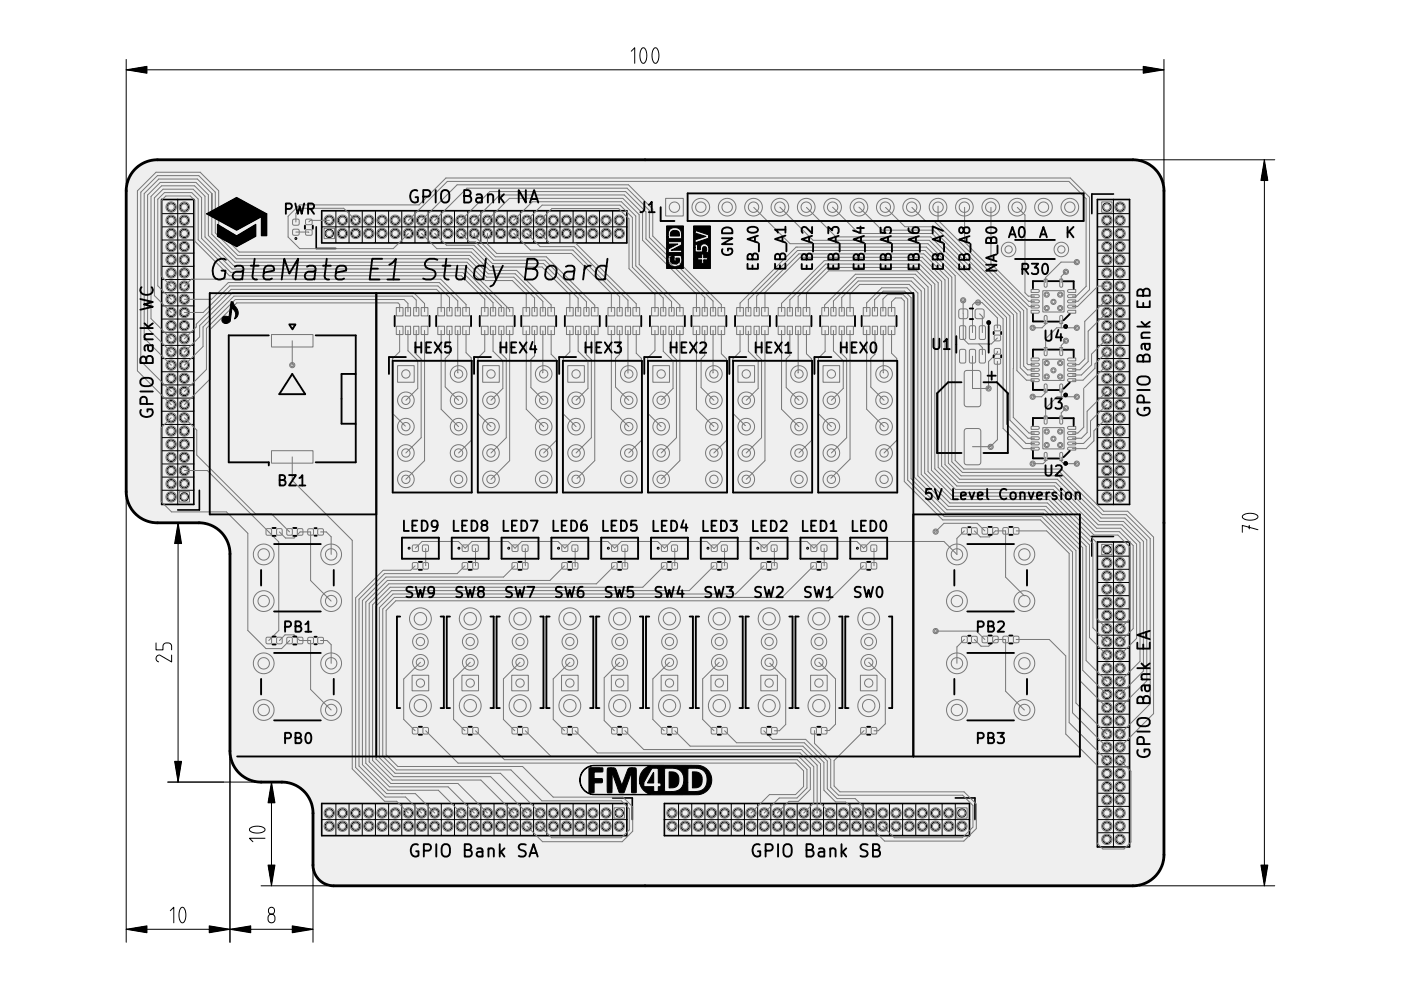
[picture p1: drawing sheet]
<svg xmlns="http://www.w3.org/2000/svg" width="297mm" height="210mm" viewBox="0 0 297 210" stroke-linecap="round" stroke-linejoin="round" font-family="sans-serif">
<path d="M28.7 35.8l1-.8 1.1-.6 1.3-.4 1.3-.1h206.8l1.9 .3 1.9 .9 1.2 1 .8 1.3 .6 1.5 .2 1.5v140.9l-.3 1.9-.9 1.7-1 1.2-1.3 .9-1.4 .6-1.6 .2h-169.5l-1.3-.2-1.3-.6-1.2-1.3-.6-1.5-.1-12.3-.3-1.8-.9-1.6-1.6-1.5-2.1-1-1.4-.2h-5.3l-2.2-.6-1.2-.8-1-1-.8-1.1-.5-1.3-.2-1.8v-41.9l-.2-1.5-.5-1.3-.8-1.2-1.1-1-1.2-.8-1.3-.5-1.5-.2h-9.2l-2.2-.5-1.3-.7-1.1-1-.9-1.3-.5-1.4-.2-1.7v-63.8l.1-1.3 .4-1.2 .6-1.1z" fill-rule="evenodd" fill="#efefef"/>
<g fill="none" stroke="#000" stroke-width=".21">
<path d="M26.8 14.8h220M26.8 12.6v26.5M133.8 10.9l.8-.8v3.3M136.1 10.2l.3-.1a.85 .85 0 0 1 .7 .9 2.25 2.25 0 0 1-.6 2.4h-.1a.85 .85 0 0 1-.7-.9 2.7 2.7 0 0 1 .4-2.3zM138.7 10.2l.3-.1a.85 .85 0 0 1 .6 .9 2.25 2.25 0 0 1-.5 2.4h-.1a.85 .85 0 0 1-.7-.9 2.7 2.7 0 0 1 .4-2.3zM246.8 12.6v26.5M241.6 33.9h28.7M268.1 33.9v153.9M34.3 45.3h6.8M34.3 48.1h6.8M34.3 50.9h6.8M34.3 53.7h6.8"/>
<path d="M34.3 56.5h6.8M34.3 59.3h6.8M37.7 42.3v64.7M43.8 45.3l6.4-3.5 6.4 3.5-6.4 3.5zM46.1 47.6l4.1 2.4 4-2.4v2.5l-4 2.2-4.1-2.2zM55.4 46l1.2-.7v4.7h-1.2zM68.2 48.1h64.7M71.2 44.7v6.8M74 44.7v6.8M76.8 44.7v6.8M79.6 44.7v6.8M82.4 44.7v6.8"/>
<path d="M85.2 44.7v6.8M88 44.7v6.8M90.8 44.7v6.8M93.6 44.7v6.8M96.4 44.7v6.8M99.2 44.7v6.8M102 44.7v6.8M104.7 44.7v6.8M107.5 44.7v6.8M110.3 44.7v6.8M113.1 44.7v6.8M115.9 44.7v6.8"/>
<path d="M118.7 44.7v6.8M121.5 44.7v6.8M124.3 44.7v6.8M127.1 44.7v6.8M129.9 44.7v6.8M141.3 47.9h3.6v9h-3.6v-1.8h.3v.2a1.48 1.48 0 0 0 2.1 1.2 1.48 1.48 0 0 0 .5-2.3h-1.3l.1 1.1a.25 .25 0 0 0 .3 0 .25 .25 0 0 0 0-.3v-.3h.7a1 1 0 0 1-1.2 1.2 1 1 0 0 1-.5-1.6 .3 .3 0 0 0-.3-.2 .3 .3 0 0 0-.2 .2l-.2 .8h-.3v-3.6h.4a.31 .31 0 0 0 .1 .3 .31 .31 0 0 0 .4-.1h1.5l-1.3 .7a.69 .69 0 0 0-.7 .4 .69 .69 0 0 0 .1 .8h2.7l-.1-.5h-2.1l2.1-1.1 .1-.6-.2-.2h-2.5l-.1 .3h-.4v-1.3h.4l.1 .4h2.6l.1-.1v-.5a1.46 1.46 0 0 0-1.5-1.7 1.46 1.46 0 0 0-1.3 1.9h-.4zM142.3 49.1a1.01 1.01 0 0 1 1.3-.2 1.01 1.01 0 0 1 .5 1.1h-2zM147 47.9h3.6v9h-3.6v-2l1.8 .2v.4a.24 .24 0 0 0 .1 .4 .24 .24 0 0 0 .3-.1v-.7l.8-.1a.25 .25 0 0 0 0-.3 .25 .25 0 0 0-.3-.1h-.5v-.4a.25 .25 0 0 0-.3-.3 .25 .25 0 0 0-.1 .4v.3h-.8l-.1 .3h-.9v-2.4h.4l.1 .9 1.4-.1a.65 .65 0 0 1 .1-.7 .65 .65 0 0 1 .6-.3l.2 .5-.1 .7a.5 .5 0 0 0 .6-.2 .5 .5 0 0 0 0-.5 .93 .93 0 0 0-1-1.1 .93 .93 0 0 0-.8 1.3h-.6v-1.1a.34 .34 0 0 0-.5 0 .34 .34 0 0 0 0 .5l-.4 .1v-3.4h.4v.3l2.3 .7-1.8 .6a.42 .42 0 0 0-.5 .2 .42 .42 0 0 0 .1 .5l2.1-.7a.58 .58 0 0 0 .6-.2 .58 .58 0 0 0 0-.7l-2.7-.9-.1 .2h-.4zM232.7 45.3h6.8M232.7 48.1h6.8M232.7 50.9h6.8M232.7 53.7h6.8"/>
<path d="M232.7 56.5h6.8M232.7 59.3h6.8M236.1 42.3v64.7M34.3 62.1h6.8M34.3 64.9h6.8M34.3 67.6h6.8M34.3 78.8h6.8M34.3 70.4h6.8M34.3 76h6.8M34.3 73.2h6.8M49 64h.4l.6 1.1a1.55 1.55 0 0 1-.3 2.5l.1-.2a1.61 1.61 0 0 0-.6-2.1l-.4 2.8a.9 .9 0 0 1-1.2 .5 .9 .9 0 0 1-.4-1.3 .99 .99 0 0 1 1.3 0zM232.7 62.1h6.8"/>
<path d="M232.7 64.9h6.8M232.7 67.6h6.8M232.7 78.8h6.8M232.7 70.4h6.8M232.7 76h6.8M232.7 73.2h6.8M34.3 98.4h6.8M34.3 95.6h6.8M34.3 92.8h6.8M34.3 90h6.8M34.3 87.2h6.8M34.3 84.4h6.8"/>
<path d="M34.3 81.6h6.8M232.7 98.4h6.8M232.7 95.6h6.8M232.7 92.8h6.8M232.7 90h6.8M232.7 87.2h6.8M232.7 84.4h6.8M232.7 81.6h6.8M26.8 105.6v94.2M34.3 104h6.8M34.3 101.2h6.8M35.6 110.8h5.2"/>
<path d="M37.8 110.8v55M232.7 104h6.8M232.7 101.2h6.8M232.7 117.9h6.8M236.1 114.9v64.7M263.5 109.3a2.47 2.47 0 0 1 3.2 .2v.1a.85 .85 0 0 1-.9 .6 2.25 2.25 0 0 1-2.4-.5zM264.9 111.4v.7M266.7 112.3l-3.3-.9v1.5M33.1 136.3v1.5h1.5v-.7a.73 .73 0 0 1 .7-.8h.4a.73 .73 0 0 1 .7 .8v.7M36.4 138.9v1.4l-2.7-1.4a.74 .74 0 0 0-.6 .7 .74 .74 0 0 0 .5 .7M232.7 137.5h6.8M232.7 134.7h6.8"/>
<path d="M232.7 131.9h6.8M232.7 129.1h6.8M232.7 126.3h6.8M232.7 123.5h6.8M232.7 120.7h6.8M232.7 159.8h6.8M232.7 157h6.8M232.7 154.2h6.8M232.7 151.4h6.8M232.7 148.6h6.8M232.7 145.8h6.8M232.7 143.1h6.8"/>
<path d="M232.7 140.3h6.8M35.6 165.8h24.2M48.8 160.6v39.2M53 175.6a2.47 2.47 0 0 1 3.2 .2v.1a.85 .85 0 0 1-.9 .7 2.25 2.25 0 0 1-2.4-.6zM56.2 177.7h-3.3l.7 .8M57.6 165.8v22M66.4 173.8v26M68.2 173.8h64.7M71.2 170.4v6.8M74 170.4v6.8M76.8 170.4v6.8M79.6 170.4v6.8"/>
<path d="M82.4 170.4v6.8M85.2 170.4v6.8M88 170.4v6.8M90.8 170.4v6.8M93.6 170.4v6.8M96.4 170.4v6.8M99.2 170.4v6.8M102 170.4v6.8M104.7 170.4v6.8M107.5 170.4v6.8M110.3 170.4v6.8M113.1 170.4v6.8"/>
<path d="M115.9 170.4v6.8M118.7 170.4v6.8M121.5 170.4v6.8M123.8 163.2a4.8 4.8 0 0 1 3.9-.9l15.8-.1a21.6 21.6 0 0 1 5.4 .3 3.2 3.2 0 0 1 1.8 3.9 3.2 3.2 0 0 1-3.8 2.1h-16.5a22 22 0 0 1-5.6-.2 3.2 3.2 0 0 1-1.9-2.9h.1l.1 .4a3.4 3.4 0 0 0 4.1 2.6h10.7a3.2 3.2 0 0 1-2.2-2.2h.8l.1 .6h2v.5a.51 .51 0 0 0 .5 .6 .51 .51 0 0 0 .5-.6v-.5h.2a.4 .4 0 0 0 .3-.4 .4 .4 0 0 0-.3-.4h-.2v-.1h1.3v1.4a.41 .41 0 0 0 .1 .5 .41 .41 0 0 0 .5 0 3.6 3.6 0 0 0 3.1-.9l.3-1h.9v1.4a.41 .41 0 0 0 .1 .5 .41 .41 0 0 0 .5 0 3.6 3.6 0 0 0 3.1-.9 2.5 2.5 0 0 0-1.6-4h-1.6a.4 .4 0 0 0-.4 .1 .4 .4 0 0 0-.1 .5v2.4h-.9l.1-.2a2.4 2.4 0 0 0-2.9-2.8h-.9a.36 .36 0 0 0-.3 .2 .36 .36 0 0 0 0 .4v2.4h-1.3v-2.5a.45 .45 0 0 0-.1-.5 .45 .45 0 0 0-.6 0h-.6l-.2 .2-1.6 3.1h-.8a3.1 3.1 0 0 1 2.2-3.9l-12.3 .1a3.1 3.1 0 0 0-2.6 3h-.1v-.3l.2-.9zM124.3 170.4v6.8M124.9 163l.1-.2h2.5a.49 .49 0 0 1 .4 .4 .49 .49 0 0 1-.2 .5h-1.7v1.4h1.1a.49 .49 0 0 1 .7 .4 .49 .49 0 0 1-.7 .5h-1.1v2h-1.1zM127.1 170.4v6.8M128.8 162.9l.1-.1a1.48 1.48 0 0 1 1.7 .3l1.2 3.4 .3-.6a8.6 8.6 0 0 1 1.4-3.1h.5a.63 .63 0 0 1 .8 .1 .63 .63 0 0 1 .1 .7v4.4a.85 .85 0 0 1-1-.1v-4.2l-1.3 3.7a.78 .78 0 0 1-.9 .7 .78 .78 0 0 1-.7-.8l-1.2-3.6-.1 4.3a.68 .68 0 0 1-.9-.1zM129.9 170.4v6.8M138.6 163.8v2.2h-1.3zM140.9 173.8h64.6M141.9 163.7a1.63 1.63 0 0 1 1.6 .3 1.63 1.63 0 0 1 .4 1.7 1.62 1.62 0 0 1-2 1.4z"/>
<path d="M143.9 170.4v6.8M146.7 170.4v6.8M146.8 163.7a1.63 1.63 0 0 1 1.7 .3 1.63 1.63 0 0 1 .4 1.7 1.62 1.62 0 0 1-2.1 1.4zM149.5 170.4v6.8M152.2 170.4v6.8M155 170.4v6.8M157.8 170.4v6.8M160.6 170.4v6.8M163.4 170.4v6.8M166.2 170.4v6.8M169 170.4v6.8M171.8 170.4v6.8"/>
<path d="M174.6 170.4v6.8M177.4 170.4v6.8M180.2 170.4v6.8M183 170.4v6.8M185.8 170.4v6.8M188.6 170.4v6.8M191.4 170.4v6.8M194.2 170.4v6.8M197 170.4v6.8M199.8 170.4v6.8M202.5 170.4v6.8M232.7 176.6h6.8"/>
<path d="M232.7 173.8h6.8M232.7 171h6.8M232.7 168.2h6.8M232.7 165.4h6.8M232.7 162.6h6.8M26.8 197h39.6M36.1 193.1l.7-.7v3.3M38.4 192.5l.3-.1a.85 .85 0 0 1 .6 .9 2.25 2.25 0 0 1-.5 2.3l-.1 .1a.85 .85 0 0 1-.7-1 2.7 2.7 0 0 1 .4-2.2zM55.4 187.8h14M57 194a.73 .73 0 0 1 .8-.1 .73 .73 0 0 1 .5 .7v.3a.73 .73 0 0 1-.7 .8 .73 .73 0 0 1-.8-.8v-.5zM241.6 187.8h28.7"/>
<circle cx="36.3" cy="43.9" r=".88"/>
<circle cx="36.3" cy="49.5" r=".88"/>
<circle cx="36.3" cy="46.7" r=".88"/>
<circle cx="36.3" cy="55.1" r=".88"/>
<circle cx="36.3" cy="52.3" r=".88"/>
<circle cx="36.3" cy="57.9" r=".88"/>
<circle cx="39.1" cy="43.9" r=".88"/>
<circle cx="39.1" cy="49.5" r=".88"/>
<circle cx="39.1" cy="52.3" r=".88"/>
<circle cx="39.1" cy="46.7" r=".88"/>
<circle cx="39.1" cy="57.9" r=".88"/>
<circle cx="39.1" cy="55.1" r=".88"/>
<circle cx="69.8" cy="49.5" r=".88"/>
<circle cx="69.8" cy="46.7" r=".88"/>
<circle cx="72.6" cy="49.5" r=".88"/>
<circle cx="72.6" cy="46.7" r=".88"/>
<circle cx="75.4" cy="49.5" r=".88"/>
<circle cx="75.4" cy="46.7" r=".88"/>
<circle cx="78.2" cy="49.5" r=".88"/>
<circle cx="78.2" cy="46.7" r=".88"/>
<circle cx="81" cy="49.5" r=".88"/>
<circle cx="81" cy="46.7" r=".88"/>
<circle cx="83.8" cy="49.5" r=".88"/>
<circle cx="83.8" cy="46.7" r=".88"/>
<circle cx="86.6" cy="49.5" r=".88"/>
<circle cx="86.6" cy="46.7" r=".88"/>
<circle cx="89.4" cy="49.5" r=".88"/>
<circle cx="89.4" cy="46.7" r=".88"/>
<circle cx="92.2" cy="49.5" r=".88"/>
<circle cx="92.2" cy="46.7" r=".88"/>
<circle cx="95" cy="49.5" r=".88"/>
<circle cx="95" cy="46.7" r=".88"/>
<circle cx="97.8" cy="49.5" r=".88"/>
<circle cx="97.8" cy="46.7" r=".88"/>
<circle cx="100.6" cy="49.5" r=".88"/>
<circle cx="100.6" cy="46.7" r=".88"/>
<circle cx="103.3" cy="49.5" r=".88"/>
<circle cx="103.3" cy="46.7" r=".88"/>
<circle cx="106.1" cy="49.5" r=".88"/>
<circle cx="106.1" cy="46.7" r=".88"/>
<circle cx="108.9" cy="49.5" r=".88"/>
<circle cx="108.9" cy="46.7" r=".88"/>
<circle cx="111.7" cy="49.5" r=".88"/>
<circle cx="111.7" cy="46.7" r=".88"/>
<circle cx="114.5" cy="49.5" r=".88"/>
<circle cx="114.5" cy="46.7" r=".88"/>
<circle cx="117.3" cy="49.5" r=".88"/>
<circle cx="117.3" cy="46.7" r=".88"/>
<circle cx="120.1" cy="49.5" r=".88"/>
<circle cx="120.1" cy="46.7" r=".88"/>
<circle cx="122.9" cy="49.5" r=".88"/>
<circle cx="122.9" cy="46.7" r=".88"/>
<circle cx="125.7" cy="49.5" r=".88"/>
<circle cx="125.7" cy="46.7" r=".88"/>
<circle cx="128.5" cy="49.5" r=".88"/>
<circle cx="128.5" cy="46.7" r=".88"/>
<circle cx="131.3" cy="49.5" r=".88"/>
<circle cx="131.3" cy="46.7" r=".88"/>
<circle cx="234.7" cy="43.9" r=".88"/>
<circle cx="234.7" cy="49.5" r=".88"/>
<circle cx="234.7" cy="46.7" r=".88"/>
<circle cx="234.7" cy="57.9" r=".88"/>
<circle cx="234.7" cy="55.1" r=".88"/>
<circle cx="234.7" cy="52.3" r=".88"/>
<circle cx="237.5" cy="43.9" r=".88"/>
<circle cx="237.5" cy="49.5" r=".88"/>
<circle cx="237.5" cy="52.3" r=".88"/>
<circle cx="237.5" cy="57.9" r=".88"/>
<circle cx="237.5" cy="46.7" r=".88"/>
<circle cx="237.5" cy="55.1" r=".88"/>
<circle cx="36.3" cy="63.5" r=".88"/>
<circle cx="36.3" cy="69" r=".88"/>
<circle cx="36.3" cy="71.8" r=".88"/>
<circle cx="36.3" cy="74.6" r=".88"/>
<circle cx="36.3" cy="77.4" r=".88"/>
<circle cx="36.3" cy="66.2" r=".88"/>
<circle cx="36.3" cy="60.7" r=".88"/>
<circle cx="39.1" cy="63.5" r=".88"/>
<circle cx="39.1" cy="69" r=".88"/>
<circle cx="39.1" cy="71.8" r=".88"/>
<circle cx="39.1" cy="74.6" r=".88"/>
<circle cx="39.1" cy="77.4" r=".88"/>
<circle cx="39.1" cy="60.7" r=".88"/>
<circle cx="39.1" cy="66.2" r=".88"/>
<circle cx="234.7" cy="63.5" r=".88"/>
<circle cx="234.7" cy="74.6" r=".88"/>
<circle cx="234.7" cy="71.8" r=".88"/>
<circle cx="234.7" cy="77.4" r=".88"/>
<circle cx="234.7" cy="69" r=".88"/>
<circle cx="234.7" cy="66.2" r=".88"/>
<circle cx="234.7" cy="60.7" r=".88"/>
<circle cx="237.5" cy="63.5" r=".88"/>
<circle cx="237.5" cy="69" r=".88"/>
<circle cx="237.5" cy="74.6" r=".88"/>
<circle cx="237.5" cy="71.8" r=".88"/>
<circle cx="237.5" cy="77.4" r=".88"/>
<circle cx="237.5" cy="66.2" r=".88"/>
<circle cx="237.5" cy="60.7" r=".88"/>
<circle cx="36.3" cy="97" r=".88"/>
<circle cx="36.3" cy="80.2" r=".88"/>
<circle cx="36.3" cy="99.8" r=".88"/>
<circle cx="36.3" cy="94.2" r=".88"/>
<circle cx="36.3" cy="83" r=".88"/>
<circle cx="36.3" cy="85.8" r=".88"/>
<circle cx="36.3" cy="91.4" r=".88"/>
<circle cx="36.3" cy="88.6" r=".88"/>
<circle cx="39.1" cy="99.8" r=".88"/>
<circle cx="39.1" cy="80.2" r=".88"/>
<circle cx="39.1" cy="97" r=".88"/>
<circle cx="39.1" cy="94.2" r=".88"/>
<circle cx="39.1" cy="85.8" r=".88"/>
<circle cx="39.1" cy="83" r=".88"/>
<circle cx="39.1" cy="91.4" r=".88"/>
<circle cx="39.1" cy="88.6" r=".88"/>
<circle cx="234.7" cy="94.2" r=".88"/>
<circle cx="234.7" cy="80.2" r=".88"/>
<circle cx="234.7" cy="97" r=".88"/>
<circle cx="234.7" cy="99.8" r=".88"/>
<circle cx="234.7" cy="83" r=".88"/>
<circle cx="234.7" cy="85.8" r=".88"/>
<circle cx="234.7" cy="91.4" r=".88"/>
<circle cx="234.7" cy="88.6" r=".88"/>
<circle cx="237.5" cy="94.2" r=".88"/>
<circle cx="237.5" cy="80.2" r=".88"/>
<circle cx="237.5" cy="99.8" r=".88"/>
<circle cx="237.5" cy="97" r=".88"/>
<circle cx="237.5" cy="85.8" r=".88"/>
<circle cx="237.5" cy="83" r=".88"/>
<circle cx="237.5" cy="91.4" r=".88"/>
<circle cx="237.5" cy="88.6" r=".88"/>
<circle cx="36.3" cy="102.6" r=".88"/>
<circle cx="36.3" cy="105.3" r=".88"/>
<circle cx="39.1" cy="102.6" r=".88"/>
<circle cx="39.1" cy="105.3" r=".88"/>
<circle cx="234.7" cy="102.6" r=".88"/>
<circle cx="234.7" cy="119.3" r=".88"/>
<circle cx="234.7" cy="105.3" r=".88"/>
<circle cx="234.7" cy="116.5" r=".88"/>
<circle cx="237.5" cy="119.3" r=".88"/>
<circle cx="237.5" cy="102.6" r=".88"/>
<circle cx="237.5" cy="105.3" r=".88"/>
<circle cx="237.5" cy="116.5" r=".88"/>
<circle cx="234.7" cy="127.7" r=".88"/>
<circle cx="234.7" cy="122.1" r=".88"/>
<circle cx="234.7" cy="124.9" r=".88"/>
<circle cx="234.7" cy="130.5" r=".88"/>
<circle cx="234.7" cy="133.3" r=".88"/>
<circle cx="234.7" cy="138.9" r=".88"/>
<circle cx="234.7" cy="136.1" r=".88"/>
<circle cx="237.5" cy="127.7" r=".88"/>
<circle cx="237.5" cy="122.1" r=".88"/>
<circle cx="237.5" cy="124.9" r=".88"/>
<circle cx="237.5" cy="130.5" r=".88"/>
<circle cx="237.5" cy="133.3" r=".88"/>
<circle cx="237.5" cy="138.9" r=".88"/>
<circle cx="237.5" cy="136.1" r=".88"/>
<circle cx="234.7" cy="150" r=".88"/>
<circle cx="234.7" cy="158.4" r=".88"/>
<circle cx="234.7" cy="147.2" r=".88"/>
<circle cx="234.7" cy="155.6" r=".88"/>
<circle cx="234.7" cy="144.4" r=".88"/>
<circle cx="234.7" cy="141.7" r=".88"/>
<circle cx="234.7" cy="152.8" r=".88"/>
<circle cx="237.5" cy="150" r=".88"/>
<circle cx="237.5" cy="147.2" r=".88"/>
<circle cx="237.5" cy="158.4" r=".88"/>
<circle cx="237.5" cy="155.6" r=".88"/>
<circle cx="237.5" cy="152.8" r=".88"/>
<circle cx="237.5" cy="144.4" r=".88"/>
<circle cx="237.5" cy="141.7" r=".88"/>
<circle cx="69.8" cy="172.4" r=".88"/>
<circle cx="69.8" cy="175.2" r=".88"/>
<circle cx="72.6" cy="172.4" r=".88"/>
<circle cx="72.6" cy="175.2" r=".88"/>
<circle cx="75.4" cy="172.4" r=".88"/>
<circle cx="75.4" cy="175.2" r=".88"/>
<circle cx="78.2" cy="172.4" r=".88"/>
<circle cx="78.2" cy="175.2" r=".88"/>
<circle cx="81" cy="172.4" r=".88"/>
<circle cx="81" cy="175.2" r=".88"/>
<circle cx="83.8" cy="172.4" r=".88"/>
<circle cx="83.8" cy="175.2" r=".88"/>
<circle cx="86.6" cy="172.4" r=".88"/>
<circle cx="86.6" cy="175.2" r=".88"/>
<circle cx="89.4" cy="172.4" r=".88"/>
<circle cx="89.4" cy="175.2" r=".88"/>
<circle cx="92.2" cy="172.4" r=".88"/>
<circle cx="92.2" cy="175.2" r=".88"/>
<circle cx="95" cy="172.4" r=".88"/>
<circle cx="95" cy="175.2" r=".88"/>
<circle cx="97.8" cy="172.4" r=".88"/>
<circle cx="97.8" cy="175.2" r=".88"/>
<circle cx="100.6" cy="172.4" r=".88"/>
<circle cx="100.6" cy="175.2" r=".88"/>
<circle cx="103.3" cy="172.4" r=".88"/>
<circle cx="103.3" cy="175.2" r=".88"/>
<circle cx="106.1" cy="172.4" r=".88"/>
<circle cx="106.1" cy="175.2" r=".88"/>
<circle cx="108.9" cy="172.4" r=".88"/>
<circle cx="108.9" cy="175.2" r=".88"/>
<circle cx="111.7" cy="172.4" r=".88"/>
<circle cx="111.7" cy="175.2" r=".88"/>
<circle cx="114.5" cy="172.4" r=".88"/>
<circle cx="114.5" cy="175.2" r=".88"/>
<circle cx="117.3" cy="172.4" r=".88"/>
<circle cx="117.3" cy="175.2" r=".88"/>
<circle cx="120.1" cy="172.4" r=".88"/>
<circle cx="120.1" cy="175.2" r=".88"/>
<circle cx="122.9" cy="172.4" r=".88"/>
<circle cx="122.9" cy="175.2" r=".88"/>
<circle cx="125.7" cy="172.4" r=".88"/>
<circle cx="125.7" cy="175.2" r=".88"/>
<circle cx="128.5" cy="172.4" r=".88"/>
<circle cx="128.5" cy="175.2" r=".88"/>
<circle cx="131.3" cy="172.4" r=".88"/>
<circle cx="131.3" cy="175.2" r=".88"/>
<circle cx="142.5" cy="172.4" r=".88"/>
<circle cx="142.5" cy="175.2" r=".88"/>
<circle cx="145.3" cy="172.4" r=".88"/>
<circle cx="145.3" cy="175.2" r=".88"/>
<circle cx="148.1" cy="172.4" r=".88"/>
<circle cx="148.1" cy="175.2" r=".88"/>
<circle cx="150.9" cy="172.4" r=".88"/>
<circle cx="150.9" cy="175.2" r=".88"/>
<circle cx="153.6" cy="172.4" r=".88"/>
<circle cx="153.6" cy="175.2" r=".88"/>
<circle cx="156.4" cy="172.4" r=".88"/>
<circle cx="156.4" cy="175.2" r=".88"/>
<circle cx="159.2" cy="172.4" r=".88"/>
<circle cx="159.2" cy="175.2" r=".88"/>
<circle cx="162" cy="172.4" r=".88"/>
<circle cx="162" cy="175.2" r=".88"/>
<circle cx="164.8" cy="172.4" r=".88"/>
<circle cx="164.8" cy="175.2" r=".88"/>
<circle cx="167.6" cy="172.4" r=".88"/>
<circle cx="167.6" cy="175.2" r=".88"/>
<circle cx="170.4" cy="172.4" r=".88"/>
<circle cx="170.4" cy="175.2" r=".88"/>
<circle cx="173.2" cy="172.4" r=".88"/>
<circle cx="173.2" cy="175.2" r=".88"/>
<circle cx="176" cy="172.4" r=".88"/>
<circle cx="176" cy="175.2" r=".88"/>
<circle cx="178.8" cy="172.4" r=".88"/>
<circle cx="178.8" cy="175.2" r=".88"/>
<circle cx="181.6" cy="172.4" r=".88"/>
<circle cx="181.6" cy="175.2" r=".88"/>
<circle cx="184.4" cy="172.4" r=".88"/>
<circle cx="184.4" cy="175.2" r=".88"/>
<circle cx="187.2" cy="172.4" r=".88"/>
<circle cx="187.2" cy="175.2" r=".88"/>
<circle cx="190" cy="172.4" r=".88"/>
<circle cx="190" cy="175.2" r=".88"/>
<circle cx="192.8" cy="172.4" r=".88"/>
<circle cx="192.8" cy="175.2" r=".88"/>
<circle cx="195.6" cy="172.4" r=".88"/>
<circle cx="195.6" cy="175.2" r=".88"/>
<circle cx="198.4" cy="172.4" r=".88"/>
<circle cx="198.4" cy="175.2" r=".88"/>
<circle cx="201.1" cy="172.4" r=".88"/>
<circle cx="201.1" cy="175.2" r=".88"/>
<circle cx="203.9" cy="172.4" r=".88"/>
<circle cx="203.9" cy="175.2" r=".88"/>
<circle cx="234.7" cy="169.6" r=".88"/>
<circle cx="234.7" cy="161.2" r=".88"/>
<circle cx="234.7" cy="172.4" r=".88"/>
<circle cx="234.7" cy="175.2" r=".88"/>
<circle cx="234.7" cy="178" r=".88"/>
<circle cx="234.7" cy="166.8" r=".88"/>
<circle cx="234.7" cy="164" r=".88"/>
<circle cx="237.5" cy="161.2" r=".88"/>
<circle cx="237.5" cy="172.4" r=".88"/>
<circle cx="237.5" cy="169.6" r=".88"/>
<circle cx="237.5" cy="175.2" r=".88"/>
<circle cx="237.5" cy="178" r=".88"/>
<circle cx="237.5" cy="166.8" r=".88"/>
<circle cx="237.5" cy="164" r=".88"/>
<circle cx="57.6" cy="193.1" r=".7"/>
</g>
<path d="M34.3 42.3h6.8v64.7h-6.8zM67 48.1v4.6h4.2M68.2 44.7h64.7v6.8h-64.7zM232.7 42.3h6.8v64.7h-6.8zM236.1 41.1h-4.6v4.2M42.3 104v4.1h-4.6M232.7 114.9h6.8v64.7h-6.8zM236.1 113.7h-4.6v4.2M68.2 170.4h64.7v6.8h-64.7zM129.9 169.2h4.2v4.6M140.9 170.4h64.6v6.8h-64.6zM202.5 169.2h4.2v4.6" fill="none" stroke="#000" stroke-width=".35"/>
<g fill="#000">
<path d="M26.8 14.8l4.4-.7v1.4zM242.4 14.1l4.4 .7-4.4 .7zM268.1 33.9l.7 4.4h-1.5zM37.8 110.8l.7 4.4h-1.5zM37 161.4h1.5l-.7 4.4zM57.6 165.8l.7 4.4h-1.5zM26.8 197l4.4-.7v1.5zM44.4 196.3l4.4 .7-4.4 .8zM48.8 197l4.4-.7v1.5zM56.8 183.4h1.5l-.7 4.4zM62 196.3l4.4 .7-4.4 .8zM267.3 183.4h1.5l-.7 4.4z"/>
<path d="M46.1 47.6l4.1 2.4 4-2.4v2.5l-4 2.2-4.1-2.2z" fill-rule="evenodd"/>
<path d="M43.8 45.3l6.4-3.5 6.4 3.5-6.4 3.5z" fill-rule="evenodd"/>
<path d="M55.4 46l1.2-.7v4.7h-1.2z" fill-rule="evenodd"/>
<path d="M55.4 46l1.2-.7v4.7h-1.2zM46.1 47.6l4.1 2.4 4-2.4v2.5l-4 2.2-4.1-2.2zM43.8 45.3l6.4-3.5 6.4 3.5-6.4 3.5z" fill-rule="evenodd"/>
<path d="M141.3 47.9h3.6v9h-3.6v-1.8h.3v.2a1.48 1.48 0 0 0 2.1 1.2 1.48 1.48 0 0 0 .5-2.3h-1.3l.1 1.1a.25 .25 0 0 0 .3 0 .25 .25 0 0 0 0-.3v-.3h.7a1 1 0 0 1-1.2 1.2 1 1 0 0 1-.5-1.6 .3 .3 0 0 0-.3-.2 .3 .3 0 0 0-.2 .2l-.2 .8h-.3v-3.6h.4a.31 .31 0 0 0 .1 .3 .31 .31 0 0 0 .4-.1h1.5l-1.3 .7a.69 .69 0 0 0-.7 .4 .69 .69 0 0 0 .1 .8h2.7l-.1-.5h-2.1l2.1-1.1 .1-.6-.2-.2h-2.5l-.1 .3h-.4v-1.3h.4l.1 .4h2.6l.1-.1v-.5a1.46 1.46 0 0 0-1.5-1.7 1.46 1.46 0 0 0-1.3 1.9h-.4z" fill-rule="evenodd"/>
<path d="M142.3 49.1a1.01 1.01 0 0 1 1.3-.2 1.01 1.01 0 0 1 .5 1.1h-2z" fill-rule="evenodd"/>
<path d="M147 47.9h3.6v9h-3.6v-2l1.8 .2v.4a.24 .24 0 0 0 .1 .4 .24 .24 0 0 0 .3-.1v-.7l.8-.1a.25 .25 0 0 0 0-.3 .25 .25 0 0 0-.3-.1h-.5v-.4a.25 .25 0 0 0-.3-.3 .25 .25 0 0 0-.1 .4v.3h-.8l-.1 .3h-.9v-2.4h.4l.1 .9 1.4-.1a.65 .65 0 0 1 .1-.7 .65 .65 0 0 1 .6-.3l.2 .5-.1 .7a.5 .5 0 0 0 .6-.2 .5 .5 0 0 0 0-.5 .93 .93 0 0 0-1-1.1 .93 .93 0 0 0-.8 1.3h-.6v-1.1a.34 .34 0 0 0-.5 0 .34 .34 0 0 0 0 .5l-.4 .1v-3.4h.4v.3l2.3 .7-1.8 .6a.42 .42 0 0 0-.5 .2 .42 .42 0 0 0 .1 .5l2.1-.7a.58 .58 0 0 0 .6-.2 .58 .58 0 0 0 0-.7l-2.7-.9-.1 .2h-.4z" fill-rule="evenodd"/>
<path d="M49 64h.4l.6 1.1a1.55 1.55 0 0 1-.3 2.5l.1-.2a1.61 1.61 0 0 0-.6-2.1l-.4 2.8a.9 .9 0 0 1-1.2 .5 .9 .9 0 0 1-.4-1.3 .99 .99 0 0 1 1.3 0z" fill-rule="evenodd"/>
<path d="M123.8 163.2a4.8 4.8 0 0 1 3.9-.9l15.8-.1a21.6 21.6 0 0 1 5.4 .3 3.2 3.2 0 0 1 1.8 3.9 3.2 3.2 0 0 1-3.8 2.1h-16.5a22 22 0 0 1-5.6-.2 3.2 3.2 0 0 1-1.9-2.9h.1l.1 .4a3.4 3.4 0 0 0 4.1 2.6h10.7a3.2 3.2 0 0 1-2.2-2.2h.8l.1 .6h2v.5a.51 .51 0 0 0 .5 .6 .51 .51 0 0 0 .5-.6v-.5h.2a.4 .4 0 0 0 .3-.4 .4 .4 0 0 0-.3-.4h-.2v-.1h1.3v1.4a.41 .41 0 0 0 .1 .5 .41 .41 0 0 0 .5 0 3.6 3.6 0 0 0 3.1-.9l.3-1h.9v1.4a.41 .41 0 0 0 .1 .5 .41 .41 0 0 0 .5 0 3.6 3.6 0 0 0 3.1-.9 2.5 2.5 0 0 0-1.6-4h-1.6a.4 .4 0 0 0-.4 .1 .4 .4 0 0 0-.1 .5v2.4h-.9l.1-.2a2.4 2.4 0 0 0-2.9-2.8h-.9a.36 .36 0 0 0-.3 .2 .36 .36 0 0 0 0 .4v2.4h-1.3v-2.5a.45 .45 0 0 0-.1-.5 .45 .45 0 0 0-.6 0h-.6l-.2 .2-1.6 3.1h-.8a3.1 3.1 0 0 1 2.2-3.9l-12.3 .1a3.1 3.1 0 0 0-2.6 3h-.1v-.3l.2-.9z" fill-rule="evenodd"/>
<path d="M124.9 163l.1-.2h2.5a.49 .49 0 0 1 .4 .4 .49 .49 0 0 1-.2 .5h-1.7v1.4h1.1a.49 .49 0 0 1 .7 .4 .49 .49 0 0 1-.7 .5h-1.1v2h-1.1z" fill-rule="evenodd"/>
<path d="M128.8 162.9l.1-.1a1.48 1.48 0 0 1 1.7 .3l1.2 3.4 .3-.6a8.6 8.6 0 0 1 1.4-3.1h.5a.63 .63 0 0 1 .8 .1 .63 .63 0 0 1 .1 .7v4.4a.85 .85 0 0 1-1-.1v-4.2l-1.3 3.7a.78 .78 0 0 1-.9 .7 .78 .78 0 0 1-.7-.8l-1.2-3.6-.1 4.3a.68 .68 0 0 1-.9-.1z" fill-rule="evenodd"/>
<path d="M138.6 163.8v2.2h-1.3z" fill-rule="evenodd"/>
<path d="M141.9 163.7a1.63 1.63 0 0 1 1.6 .3 1.63 1.63 0 0 1 .4 1.7 1.62 1.62 0 0 1-2 1.4z" fill-rule="evenodd"/>
<path d="M146.8 163.7a1.63 1.63 0 0 1 1.7 .3 1.63 1.63 0 0 1 .4 1.7 1.62 1.62 0 0 1-2.1 1.4z" fill-rule="evenodd"/>
</g>
<path d="M26.8 14.8l4.4-.7v1.4zM242.4 14.1l4.4 .7-4.4 .7zM268.1 33.9l.7 4.4h-1.5zM37.8 110.8l.7 4.4h-1.5zM37 161.4h1.5l-.7 4.4zM57.6 165.8l.7 4.4h-1.5zM26.8 197l4.4-.7v1.5zM44.4 196.3l4.4 .7-4.4 .8zM48.8 197l4.4-.7v1.5zM56.8 183.4h1.5l-.7 4.4zM62 196.3l4.4 .7-4.4 .8zM267.3 183.4h1.5l-.7 4.4z" fill="#000" stroke="#000" stroke-width=".21"/>
<path d="M28.7 35.8l1-.8 1.1-.6 1.2-.4 1.3-.1h206.9l2 .3 1.7 .8 1.2 1.1 .9 1.2 .6 1.5 .2 1.6v140.9l-.3 1.9-.9 1.8-1 1.1-1.3 .9-1.4 .6-1.6 .2h-169.5l-1.3-.2-1.2-.6-1.2-1.2-.7-1.6-.1-12.3-.4-1.8-.8-1.6-1.6-1.5-2.1-1-1.4-.2h-5.3l-2.1-.6-1.2-.7-1.1-1-.8-1.2-.5-1.3-.2-1.7v-42l-.2-1.4-.5-1.4-.8-1.2-1.1-1-1.1-.8-1.4-.5-1.4-.2h-9.3l-2.1-.4-1.4-.8-1.1-1-.9-1.2-.5-1.5-.2-1.6v-64l.1-1.2 .4-1.2 .6-1.1z" fill="none" stroke="#000" stroke-width=".6"/>
<g fill="none" stroke="#777779" stroke-width=".21">
<path d="M44.9 41v4M62.1 48.7h1.2v1.1h-1.2zM62.1 46.6h1.2v1.1h-1.2zM62.7 49.2l2.8 .1M64.9 48.8h1.2v1h-1.2zM64.9 46.5h1.2v1.1h-1.2zM68.7 48.4h2.2v2.2h-2.2zM69.8 46.7h-4l-.3 .4M75.4 46.7l-2.5-2.5h-9.1l-1.1 1v1.9M86.6 46.7l8.2-8.2h131.8l3.7 3.6v18.6l-2.1 2.1h-.8M86.6 49.5l-3.2 3.2h-19.9l-2.4-2.4v-4.4l2.4-2.5h25.3l5.7-5.7h132.4l4.1 4.1v19.6l-2.5 2.5h-1.1M89.4 49.5l3.2 3.2h7.6l3.9 3.9h10.8l5.9 5.9v3.6"/>
<path d="M89.4 46.7l7.5-7.5h36.3l5.2 5.1v5.7l14.5 14.6v1.5M92.2 46.7h.1M92.2 49.5l2.5 2.5h5.8l3.9 3.9h10.8l7.4 7.3v2.9M92.2 46.7l6.8-6.8h33.9l4.8 4.7v5.7l13.5 13.5v2.3M97.8 49.5l1.8 1.8h1.2l3.9 3.9h10.8l8.8 8.8v2.1M97.8 46.7l6-6.1h28.8l4.4 4.3v5.7l12.4 12.5v3M100.6 46.7h.1M100.6 49.5v.5l4.4 4.5h10.8l10.3 10.2v1.4M100.6 46.7l5.3-5.4h26.5l3.8 3.9v5.7l11.5 11.5v3.7M103.3 46.7l4.7-4.6h24.1l3.4 3.4v10.6l8.6 8.6v1.4M103.3 49.5v2.3l2 1.9h15.9l8.4 8.5v3.9M108.9 49.5l3.6 3.5h9l9.9 9.9v3.2"/>
<path d="M108.9 46.7l4-3.9h18.9l3 3v10.6l7.6 7.5v2.2M111.7 49.5l2.8 2.8h7.3l11.3 11.4v2.4M111.7 46.7l3.2-3.2h16.6l2.6 2.6v10.6l6.5 6.5v2.9M114.5 49.5l2.1 2.1h5.5l12.8 12.8v1.7M114.5 46.7l2.5-2.5h14.2l2.2 2.2v10.6l5.5 5.5v3.6M141.1 42.1h3.8v3.7h-3.8zM159.8 44l7.7 7.7h29.2l16 15.9v23.2l4.3 4.3h2.3M165.4 43.9l7 7.1h24.6l16.4 16.3v22.6l4.1 4.1h1.8M171 44l6.2 6.2h20.1l16.8 16.8v22.1l3.9 3.8h1.3M176.5 43.9l5.6 5.6h15.5l17.3 17.3-.1 21.7 3.4 3.3h1.1M182.1 43.9l4.9 4.9h10.9l17.7 17.7v12.1l2 2h1.7M187.7 44l4.2 4.1h6.3l18.1 18.1v11.8l1.5 1.5h1.5"/>
<path d="M193.3 44l3 3h1.8l18.9 18.9v11.7l.8 .8h1.5M198.9 43.7v3l18.9 18.9v11.5l.2 .2h1.3M204.5 44v7.3l13.7 13.7h1.1M210.1 44v11.9l8 8h1.2M215.7 44l1.6 1.6v16.5l.7 .7h1.3M221.4 59.2h.6v1.4a.31 .31 0 0 1-.3 .3 .31 .31 0 0 1-.3-.3zM224.7 59.2h.6v1.4a.31 .31 0 0 1-.3 .3 .31 .31 0 0 1-.3-.3zM226 57.6l-1 1v1.3M228.3 55.6h-3.3l-3.3 3.2v1.1M233.6 42.8h2.2v2.2h-2.2zM36.3 60.7l-2.1-2.2v-16l1-.9h5.2l.9 .9v8.6l7.3 7.4h49.2l5 4.9v2.7M36.3 63.5l-2.8-2.9v-18.4l1.4-1.4h5.8l1.3 1.4v8.6l6.9 7h49.2l6.4 6.4v1.9"/>
<path d="M39.1 74.6h.1M39.1 63.5h5.8l3.5-3.6h44.8l3.9 3.9v2.2M39.1 60.7l1.5-1.5h52.8l5.4 5.4v1.5M57.6 70.9h8.8v2.7h-8.8zM62 72.3v5.1M84 65.2h1.4v1.8h-1.4zM84 69.2h1.4v1.7h-1.4zM84.3 77.5h3.5v3.5h-3.5zM84.7 66.1v-1.5l-.3-.4h-34.2l-5.7 5.7v10.5l-5.4 5.4M84.7 70.1v4.5l-1.5 1.5v11.5l2.7 2.8M85.9 65.2h1.1v1.8h-1.1zM85.9 69.2h1.1v1.7h-1.1z"/>
<path d="M86.5 66.1v-1.8l-.8-.8h-35.8l-6.1 6.1v8.7l-4.7 4.7M86.5 70.1v4.3l2.1 2v6l-2.5 2.5M87.7 65.2h1.1v1.8h-1.1zM87.7 69.2h1.1v1.7h-1.1zM88.3 66.1v-2.5l-.9-.8h-37.8l-6.6 6.5v4.2l-3.9 3.9M88.3 70.1v5l1 1.1v16.6l-3.2 3.2M89.3 65.2h1.4v1.8h-1.4zM89.3 69.2h1.4v1.7h-1.4zM90 66.1v-1.7l-2.3-2.3h-38.4l-7 6.9v2.4l-3.2 3.2M90 70.1v27.6l-3.9 3.9M92.8 65.2h1.5v1.8h-1.5zM92.8 69.2h1.5v1.7h-1.5z"/>
<path d="M93.5 66.1v-3.8l-.9-1h-43.6l-7.4 7.4v.6l-2.5 2.5M93.5 70.1v16.7l3.7 3.7M94.7 65.2h1.1v1.8h-1.1zM94.7 69.2h1.1v1.7h-1.1zM95.3 66v-2.9l-2.4-2.5h-44.2l-5.6 5.6h-4M95.3 70.1v5l-.9 .9v6l2.8 2.9M96.5 65.2h1.1v1.8h-1.1zM96.5 69.2h1.1v1.7h-1.1zM97.1 70.1v9M98.1 65.2h1.4v1.8h-1.4zM98.1 69.2h1.4v1.7h-1.4zM98.8 70.1v4.7l1.1 1.1v17.5l-2.7 2.6"/>
<path d="M102.1 65.2h1.4v1.8h-1.4zM102.1 69.2h1.4v1.7h-1.4zM102.3 77.5h3.6v3.5h-3.6zM102.8 70.1v4.4l-1.5 1.4v11.8l2.8 2.8M104 65.2h1.1v1.8h-1.1zM104 69.2h1.1v1.7h-1.1zM104.5 70.1v4.4l2.1 2v5.9l-2.5 2.5M105.7 65.2h1.1v1.8h-1.1zM105.7 69.2h1.1v1.7h-1.1zM106.3 66.1v-1.2l-7.9-7.9h-49.2l-6.5-6.5v-8.6l-1.7-1.8h-6.4l-1.9 1.8v20.8l3.6 3.5M106.3 70.1v4.9l1 1v16.8l-3.2 3.2M107.3 65.2h1.5v1.8h-1.5z"/>
<path d="M107.3 69.2h1.5v1.7h-1.5zM108.1 66.1v-.4l-9.4-9.4h-49.2l-6-6.1v-8.6l-2.3-2.2h-6.9l-2.3 2.2v26l4.3 4.2M108.1 70.1v27.6l-4 3.9M110.9 65.2h1.4v1.8h-1.4zM110.9 69.2h1.4v1.7h-1.4zM111.6 66.1v-3.7l-3-2.9h-5.7l-3.9-3.9h-49.2l-5.6-5.7v-8.6l-2.7-2.6h-7.5l-2.7 2.7v28.2l5 5M111.6 70.1v16.7l3.7 3.7M112.8 65.2h1.1v1.8h-1.1zM112.8 69.2h1.1v1.7h-1.1zM113.3 66.1v-2.9l-4.4-4.4h-5.7l-3.9-3.9h-49.2l-5.2-5.2v-8.7l-3.1-3h-8.1l-3.1 3.1v30.6l5.7 5.7M113.3 70.1v5.3l-.7 .8v6l2.7 2.7M114.5 65.2h1.1v1.8h-1.1z"/>
<path d="M114.5 69.2h1.1v1.7h-1.1zM115.1 66.1v-2.2l-5.9-5.9h-5.7l-3.9-3.8h-49.2l-4.8-4.8v-8.7l-3.5-3.5h-8.7l-3.5 3.6v35.8l6.4 6.4M115.1 70.1l-.1 8.9M116.1 65.2h1.5v1.8h-1.5zM116.1 69.2h1.5v1.7h-1.5zM116.9 70.1v5l1.1 1.1v17.2l-2.7 2.6M116.9 66.1v-1.5l-7.4-7.3h-5.7l-3.9-3.9h-49.2l-4.3-4.3v-8.7l-4-3.9h-9.3l-4 4v38.1l7.2 7.2M120.1 65.2h1.4v1.8h-1.4zM120.1 69.2h1.4v1.7h-1.4zM120.4 77.5h3.5v3.5h-3.5zM120.8 70.1v4.5l-1.4 1.4v11.7l2.7 2.8M122 65.2h1.1v1.8h-1.1z"/>
<path d="M122 69.2h1.1v1.7h-1.1zM122.6 70.1v4.4l2.1 2.1v5.8l-2.6 2.5M123.8 65.2h1.1v1.8h-1.1zM123.8 69.2h1.1v1.7h-1.1zM124.3 70.1v5.1l1.1 1.1v16.5l-3.3 3.2M125.4 65.2h1.4v1.8h-1.4zM125.4 69.2h1.4v1.7h-1.4zM126.1 70.1v27.6l-3.7 3.7M128.9 65.2h1.4v1.8h-1.4zM128.9 69.2h1.4v1.7h-1.4zM129.6 70.1v16.7l3.7 3.7M130.8 65.2h1.1v1.8h-1.1z"/>
<path d="M130.8 69.2h1.1v1.7h-1.1zM131.4 70.1v5l-.9 .9v6.1l2.8 2.8M132.6 65.2h1.1v1.8h-1.1zM132.6 69.2h1.1v1.7h-1.1zM133.1 70.1v9M134.2 65.2h1.4v1.8h-1.4zM134.2 69.2h1.4v1.7h-1.4zM134.9 70.1v4.8l1.1 1.1v17.4l-2.7 2.6M138.1 65.2h1.5v1.8h-1.5zM138.1 69.2h1.5v1.7h-1.5zM138.4 77.5h3.5v3.5h-3.5zM138.9 70.1v4.2l-1.6 1.6v11.7l2.9 2.9"/>
<path d="M140.1 65.2h1.1v1.8h-1.1zM140.1 69.2h1.1v1.7h-1.1zM140.6 70.1v4.4l2.1 2.1v5.8l-2.5 2.5M141.8 65.2h1.1v1.8h-1.1zM141.8 69.2h1.1v1.7h-1.1zM142.4 70.1v5.1l1 1.1v16.5l-3.2 3.2M143.4 65.2h1.5v1.8h-1.5zM143.4 69.2h1.5v1.7h-1.5zM144.1 70.1v27.6l-3.9 3.9M146.9 65.2h1.5v1.8h-1.5zM146.9 69.2h1.5v1.7h-1.5zM147.7 70.1v16.7l3.7 3.7"/>
<path d="M148.9 65.2h1.1v1.8h-1.1zM148.9 69.2h1.1v1.7h-1.1zM149.4 70.1v5.2l-.7 .8v6.1l2.7 2.7M150.6 65.2h1.1v1.8h-1.1zM150.6 69.2h1.1v1.7h-1.1zM151.2 70.1l-.1 9M152.2 65.2h1.5v1.8h-1.5zM152.2 69.2h1.5v1.7h-1.5zM152.9 70.1v4.9l1.1 1.1v17.3l-2.6 2.6M156.2 65.2h1.4v1.8h-1.4zM156.2 69.2h1.4v1.7h-1.4zM156.5 77.5h3.5v3.5h-3.5z"/>
<path d="M156.9 66.1v-1.8l11.9-11.9h27.6l6.1 6.1v39.1l1.9 1.8h20.7l8.9 9h5.1l5.5 5.5v37.4l-7.1 7.1M156.9 70.1v4.5l-1.5 1.5v11.5l2.6 2.6M158.1 65.2h1.1v1.8h-1.1zM158.1 69.2h1.1v1.7h-1.1zM158.7 66.1v-2.6l10.4-10.4h27l5.7 5.7v39.1l2.3 2.3h20.7l8.9 8.9h5.1l5.1 5.1v35l-6.4 6.4M158.7 70.2v4.3l2 2.1v5.8l-2.5 2.5M159.9 65.2h1.1v1.8h-1.1zM159.9 69.2h1.1v1.7h-1.1zM160.4 70.1v5.1l1.1 1.1v16.5l-3.3 3.2M160.4 66.1v-3.3l9-9h26.4l5.3 5.3v39.1l2.7 2.7h20.7l8.9 8.9h5.1l4.6 4.7v29.9l-5.6 5.6M161.5 65.2h1.4v1.8h-1.4zM161.5 69.2h1.4v1.7h-1.4z"/>
<path d="M162.2 66.1v-4.1l7.5-7.5h25.8l4.9 4.9v39.1l3.1 3.1h20.7l8.9 9h5.1l4.2 4.2v27.5l-4.9 4.9M162.2 70.1v27.6l-4 3.9M165 65.2h1.4v1.8h-1.4zM165 69.2h1.4v1.7h-1.4zM165.7 66.1v-1.8l9.1-9h20.4l4.4 4.4v39.1l3.6 3.5h20.7l8.9 9h5.1l3.8 3.8v25.1l-4.2 4.2M165.7 70.1v16.7l3.7 3.7M166.9 65.2h1.1v1.8h-1.1zM166.9 69.2h1.1v1.7h-1.1zM167.5 66.1v-2.5l7.6-7.6h19.8l4 4v39.1l4 3.9h20.7l8.9 9h5.1l3.4 3.4v20l-3.5 3.5M167.5 70.1v5.2l-.8 .8v6.1l2.7 2.7M168.7 65.2h1.1v1.8h-1.1zM168.7 69.2h1.1v1.7h-1.1z"/>
<path d="M169.2 66.1v-3.3l6.2-6.1h19.2l3.6 3.6v39.1l4.4 4.4h20.7l8.9 8.9h5.1l3 3v17.6l-2.8 2.8M169.2 70.1v9M170.3 65.2h1.4v1.8h-1.4zM170.3 69.2h1.4v1.7h-1.4zM171 66.1v-4l4.7-4.7h18.6l3.2 3.2v39.1l4.8 4.8h20.7l8.9 8.9h5.1l2.5 2.6v15.2l-2 2.1M171 70.1v4.9l1.1 1.1v17.3l-2.7 2.6M174.2 65.2h1.5v1.8h-1.5zM174.2 69.2h1.5v1.7h-1.5zM174.5 77.5h3.5v3.5h-3.5zM174.8 66v-1.3l6.6-6.6h12.7l2.7 2.8v39.1l5.2 5.2h20.7l9.7 9.8v16l2.3 2.3M174.9 70.1v4.4l-1.4 1.4v11.8l2.8 2.8M176.2 65.2h1.1v1.8h-1.1z"/>
<path d="M176.2 69.2h1.1v1.7h-1.1zM176.7 70.1v4.3l2.1 2.1v5.9l-2.5 2.5M176.7 66.1v-2.3l5-4.9h11.9l2.4 2.4v39l5.7 5.6h20.7l9.3 9.4v17.8l3 3M177.9 65.2h1.1v1.8h-1.1zM177.9 69.2h1.1v1.7h-1.1zM178.5 70.1v4.9l1 1v16.8l-3.2 3.2M178.5 66.1v-3l3.5-3.5h11.2l2.1 2.1v38.9l6.1 6h20.7l8.9 9v19.6l3.7 3.7M179.5 65.2h1.4v1.8h-1.4zM179.5 69.2h1.4v1.7h-1.4zM180.2 66.1v-3.8l2.1-2h10.5l1.8 1.8v38.8l6.5 6.5h20.7l8.5 8.5v24.1l4.4 4.4M180.2 70.1v27.2l-4 4.1M183 65.2h1.5v1.8h-1.5z"/>
<path d="M183 69.2h1.5v1.7h-1.5zM183.7 70v16.8l3.7 3.7M183.7 66.1v-1.9l3.3-3.2h5.3l1.6 1.6v38.6l6.9 6.9h20.7l8.1 8v26l5.1 5.1M185 65.2h1.1v1.8h-1.1zM185 69.2h1.1v1.7h-1.1zM185.4 66v-2.5l1.9-1.8h4.5l1.4 1.4v38.4l7.3 7.3h20.7l7.6 7.6v27.8l5.9 5.8M185.5 70.1v5l-.9 .9v6.1l2.8 2.8M186.7 65.2h1.1v1.8h-1.1zM186.7 69.2h1.1v1.7h-1.1zM187.2 66v-2.6l1-.9h3.3l.9 .9v38.4l7.8 7.7h20.7l7.2 7.2v32.4l6.6 6.5M187.3 70.1v9M188.3 65.2h1.4v1.8h-1.4z"/>
<path d="M188.3 69.2h1.4v1.7h-1.4zM189 70.1v4.8l1.1 1.1v17.4l-2.7 2.6M189 66.1v-2.1l.9-.8h1.2l.6 .6v38.3l8.2 8.1h20.7l6.8 6.8v34.1l7.3 7.3M203.4 65.6l.4-.1 1.3 .1 .1 .4v1.1l-.1 .3-.4 .2-1.3-.2-.1-.3v-1.1zM203.5 69.2l.9-.1 .3 .2 .1 2.3-.2 .4h-.8l-.3-.2zM203.5 74.2l.9-.1 .3 .2 .1 2.3-.2 .4h-.8l-.3-.2zM204.2 63.7v8.1l1.1 1.1h4.9l1.3-1.2M204.6 78.7l.4-.2h2.4a.55 .55 0 0 1 .5 .6v6.6a.55 .55 0 0 1-.5 .5h-2.4a.55 .55 0 0 1-.6-.5v-6.6zM205.6 69.2l.9-.1 .3 .2v2.3l-.2 .4h-.7l-.3-.2zM205.6 74.2l.9-.1 .3 .2v2.3l-.2 .4h-.7l-.3-.2zM206.2 75.5v6.9M206.9 65.6l.3-.1 1.3 .1 .2 .4v1.1l-.2 .3-.3 .2-1.3-.2-.2-.3v-1.1z"/>
<path d="M207.5 72.9l.8 .8v1.5M207.7 66.5l.6 .6v3.4M207.7 69.2l.9-.1 .3 .2v2.3l-.2 .4h-.8l-.3-.2zM207.7 74.2l.9-.1 .3 .2v2.3l-.2 .4h-.8l-.3-.2zM210.9 76.1h1.2v1h-1.2zM210.9 74h1.2v1h-1.2zM210.9 71.1h1.2v1.1h-1.2zM210.9 69h1.2v1.1h-1.2zM211.5 69.5v-2.1l-3.3-3.3h-1.5l-.5 .5v5.9M211.5 76.6v16.6l-1.5 1.5h-3.8M211.5 74.5v.3l-1.9 1.9v5.7h-3.4M218.6 61.4h1.4a.31 .31 0 0 1 .4 .3 .31 .31 0 0 1-.4 .3h-1.4z"/>
<path d="M218.6 62.5h1.4a.31 .31 0 0 1 .4 .3 .31 .31 0 0 1-.4 .3h-1.4zM218.6 63.6h1.4a.31 .31 0 0 1 .4 .3 .31 .31 0 0 1-.4 .3h-1.4zM218.6 64.7h1.4a.31 .31 0 0 1 .4 .3 .31 .31 0 0 1-.4 .3h-1.4zM218.6 65.8h1.4a.31 .31 0 0 1 .4 .3 .31 .31 0 0 1-.4 .3h-1.4zM218.6 75.9h1.4a.31 .31 0 0 1 .4 .3 .31 .31 0 0 1-.4 .3h-1.4zM218.6 77h1.4a.31 .31 0 0 1 .4 .3 .31 .31 0 0 1-.4 .3h-1.4zM218.6 78.1h1.4a.31 .31 0 0 1 .4 .3 .31 .31 0 0 1-.4 .3h-1.4zM218.6 79.2h1.4a.31 .31 0 0 1 .4 .3 .31 .31 0 0 1-.4 .3h-1.4zM221.1 61.6h4.5v4.5h-4.5zM221.1 76.2h4.5v4.5h-4.5zM221.4 73.7h.6v1.4a.31 .31 0 0 1-.3 .3 .31 .31 0 0 1-.3-.3zM221.4 67l.3-.1 .3 .1v1.6h-.6z"/>
<path d="M221.7 67.9v.8l-.8 .8h-2M224.7 73.7h.6v1.4a.31 .31 0 0 1-.3 .3 .31 .31 0 0 1-.3-.3zM224.7 67l.3-.1 .3 .1v1.6h-.6zM225 67.9v1.6M226 72.3l-1 .9v1.2M226.4 65.9l.2-.1h1.5v.6h-1.6zM226.4 64.8l.2-.1h1.5v.6h-1.6zM226.4 63.7l.2-.1h1.5v.6h-1.6zM226.4 62.6l.2-.1h1.5v.6h-1.6zM226.4 61.5l.2-.1h1.5v.6h-1.6zM226.4 79.4l.2-.2h1.5v.6h-1.6zM226.4 78.3l.2-.2h1.5v.6h-1.6z"/>
<path d="M226.4 77.2l.2-.2h1.5v.6h-1.6zM226.4 76.1l.2-.2h1.5v.6h-1.6zM228.3 69.5h-4.3l-2.3 2.3v2.6M234.7 60.7h-1.9l-4.4 4.3h-1M234.7 63.5l-4.7 4.6v8l-1.3 1.2h-1.3M234.7 66.2l-4 4v6.5l-1.7 1.7h-1.6M234.7 71.8l-3.3 3.3v2.3l-2.1 2.1h-1.9M234.7 74.6l-2.6 2.6v.9l-2.5 2.5h-2.2M234.7 77.4l-4.8 4.8M36.3 88.6l-2.1 2.1v15.6l2.2 2.2h11.6l4.5 4.6v20.6l3.9 3.8h3.3l1.7-1.7M39.1 88.6l2.6 2.6v5.3l12.5 12.5h3.4l3.8 3.8M39.1 99.8h4.9l15.1 15.1v18.8l-2.1 2.1"/>
<path d="M57.6 95.6h8.8v2.6h-8.8zM62 96.9v5l12.7 12.7v48.4l6.9 6.9h2.5l2.5 2.5M158 90.2h.1M204.6 91l.4-.1h2.4a.55 .55 0 0 1 .5 .5v6.6a.55 .55 0 0 1-.5 .6h-2.4a.55 .55 0 0 1-.6-.6v-6.6zM206.2 82.4h.1M218.6 80.3h1.4a.31 .31 0 0 1 .4 .3 .31 .31 0 0 1-.4 .3h-1.4zM218.6 90.4h1.4a.31 .31 0 0 1 .4 .3 .31 .31 0 0 1-.4 .3h-1.4zM218.6 91.5h1.4a.31 .31 0 0 1 .4 .3 .31 .31 0 0 1-.4 .3h-1.4zM218.6 92.6h1.4a.31 .31 0 0 1 .4 .3 .31 .31 0 0 1-.4 .3h-1.4zM218.6 93.7h1.4a.31 .31 0 0 1 .4 .3 .31 .31 0 0 1-.4 .3h-1.4zM218.6 94.8h1.4a.31 .31 0 0 1 .4 .3 .31 .31 0 0 1-.4 .3h-1.4zM221.1 90.7h4.5v4.5h-4.5z"/>
<path d="M221.4 88.2h.6v1.4a.31 .31 0 0 1-.3 .3 .31 .31 0 0 1-.3-.3zM221.4 81.6l.3-.2 .3 .2v1.5h-.6zM221.4 96.1l.3-.2 .3 .2v1.6h-.6zM221.7 82.4v.8l-.9 .9h-1.8M221.7 96.9v.9l-.5 .5h-2.3M224.7 88.2h.6v1.4a.31 .31 0 0 1-.3 .3 .31 .31 0 0 1-.3-.3zM224.7 81.6l.3-.2 .3 .2v1.5h-.6zM224.7 96.1l.3-.2 .3 .2v1.6h-.6zM225 82.4v1.6M225 96.9v.9l.5 .5h2.8M226 86.5l-1 1v1.4M226.4 80.5l.2-.2h1.5v.6h-1.6z"/>
<path d="M226.4 95l.2-.2h1.5v.6h-1.6zM226.4 93.9l.2-.2h1.5v.6h-1.6zM226.4 92.8l.2-.2h1.5v.6h-1.6zM226.4 91.7l.2-.2h1.5v.6h-1.6zM226.4 90.6l.2-.2h1.5v.6h-1.6zM228.3 84.1h-4.2l-2.4 2.4v2.4M229.8 82.3v8.3l-1.3 1.2h-1.1M234.7 83l-4.2 4.2v4.5l-1.2 1.2h-1.9M234.7 85.8l-3.5 3.5v3.2l-1.5 1.5h-2.3M234.7 88.6l-2.8 2.7v2.2l-1.6 1.6h-2.9M38 104.2h2.2v2.2h-2.2zM56.5 112.2h1v1.2h-1z"/>
<path d="M58.7 112.2h1v1.2h-1zM59.2 112.8l1.3 1.3h1.8l1.3-1.3h2.3v10.3l4.3 4.3M60.9 112.2h1v1.2h-1zM63.1 112.2h1v1.2h-1zM65.3 112.2h1.1v1.2h-1.1zM67.4 112.2h1.1v1.2h-1.1zM68 112.8h1.2l1 1v3.8M87.5 119.4h1v1.2h-1zM87.5 115.6h1.1v1.2h-1.1zM88 120l-.9 .9h-5.9l-5.8 5.8v36l6.3 6.3h4.3l3.4 3.4M89.6 115.6h1.2v1.2h-1.2zM89.7 119.4h1.1v1.2h-1.1z"/>
<path d="M90.3 116.3v3.6M98.1 119.4h1v1.2h-1zM98.1 115.6h1.1v1.2h-1.1zM98.6 120l-1.7 1.6h-15.4l-5.4 5.4v35.4l5.9 5.9h6.1l4.1 4.1M100.2 115.6h1.1v1.2h-1.1zM100.3 119.4h1v1.2h-1zM100.8 116.3v3.7M108.6 119.4h1v1.2h-1zM108.6 115.6h1.1v1.2h-1.1zM109.1 120l-2.3 2.3h-25l-5 5v34.8l5.5 5.4h10.6l4.9 4.9M110.8 115.6h1.1v1.2h-1.1zM110.9 119.4h1v1.2h-1z"/>
<path d="M111.4 116.3v3.7M119.2 119.4h1v1.2h-1zM119.2 115.6h1.1v1.2h-1.1zM119.7 120l-3.1 3.1h-34.5l-4.5 4.5v34.2l5 5h12.4l5.6 5.6M121.3 115.6h1.1v1.2h-1.1zM121.4 119.4h1v1.2h-1zM121.9 116.3v3.8M129.7 119.4h1.1v1.2h-1.1zM129.8 115.6h1.1v1.2h-1.1zM130.3 120l-3.9 3.8h-44l-4.1 4.1v33.6l4.6 4.6h14.2l6.2 6.3M131.9 115.6h1.1v1.2h-1.1zM132 119.4h1v1.2h-1z"/>
<path d="M132.5 116.3v3.8M140.3 119.4h1v1.2h-1zM140.3 115.6h1.1v1.2h-1.1zM140.8 120l-4.5 4.5h-53.6l-3.7 3.7v33l4.2 4.2h18.8l6.9 7M142.5 115.6h1.1v1.2h-1.1zM142.6 119.4h1v1.2h-1zM143.1 116.3v3.7M150.9 119.4h1v1.2h-1zM150.9 115.6h1.1v1.2h-1.1zM151.4 120l-5.3 5.2h-63.1l-3.3 3.3v32.4l3.8 3.8h20.5l7.7 7.7M153 115.6h1.1v1.2h-1.1zM153.1 119.4h1v1.2h-1z"/>
<path d="M153.6 116.3v3.7M161.4 119.4h1v1.2h-1zM161.4 115.6h1.1v1.2h-1.1zM161.9 120l-5.9 5.9h-72.7l-2.9 2.9v31.8l3.4 3.4h22.3l8.4 8.4M163.6 115.6h1.1v1.2h-1.1zM163.7 119.4h1v1.2h-1zM164.2 116.3v3.7M172 119.4h1v1.2h-1zM172 115.6h1.1v1.2h-1.1zM172.5 120l-6.7 6.7h-82.2l-2.4 2.4v31.2l2.9 2.9h24.2l6.6 6.6h16.8l1.7 1.7v4.4l-1.7 1.7h-14.7l-2.5-2.4M174.1 115.6h1.1v1.2h-1.1zM174.2 119.4h1.1v1.2h-1.1z"/>
<path d="M174.7 116.3v3.7M182.6 119.4h1v1.2h-1zM182.6 115.6h1.1v1.2h-1.1zM183.1 120l-7.5 7.4h-91.7l-2 2v30.6l2.5 2.5h26.4l6.5 6.5h14.8l2 2.1v5.1l-2.2 2.3h-16.9l-3.3-3.3M184.7 115.6h1.1v1.2h-1.1zM184.8 119.4h1v1.2h-1zM185.3 116.3v3.7M203.9 112h1.1v1.2h-1.1zM204.5 112.6l-1.6 1.5v3.5l-2.8-2.8h-15.6l-1.4 1.4-1.4-1.4h-7.7l-1.4 1.4-1.5-1.4h-7.7l-1.4 1.4-1.4-1.4h-7.7l-1.5 1.5-1.5-1.5h-7.6l-1.4 1.4-1.5-1.4h-7.7l-1.4 1.4-1.4-1.4h-7.7l-1.4 1.4-1.5-1.4h-7.7l-1.4 1.4-1.4-1.4h-7.7l-1.5 1.4-1.4-1.4h-7.7l-1.4 1.4M206.1 112h1v1.2h-1zM206.6 112.6l1.3 1.2h1.9l1.2-1.2h2.2v9.8l4 3.9M208.3 111.9h1v1.3h-1z"/>
<path d="M208.8 112.6l-1.6-1.6h-7.1l-1.7 1.7M210.5 111.9h1.1v1.3h-1.1zM212.7 111.9h1v1.3h-1zM214.9 111.9h1.1v1.3h-1.1zM215.5 112.6h6.4l4.8 4.7v35.9l8 8M233.6 115.4h2.2v2.2h-2.2zM56.5 135.2h1v1.2h-1zM58.7 135.2h1v1.2h-1zM59.2 135.8l1.2-1.2h1.9l1.2 1.2h2.4v10.4l4.3 4.3M60.9 135.2h1v1.2h-1zM63.1 135.2h1v1.2h-1zM65.3 135.2h1.1v1.2h-1.1z"/>
<path d="M67.4 135.2h1.1v1.2h-1.1zM68 135.8h1.3l.9 .9v3.9M198.4 133.8h8.6l1.8 1.8M203.9 135h1.1v1.2h-1.1zM204.5 135.6l-1.6 1.6v3.4M206.1 135h1v1.2h-1zM206.6 135.6l1.4 1.4h1.6l1.4-1.4h2.2v11l4 3.9M208.3 135h1v1.2h-1zM210.5 135h1.1v1.2h-1.1zM212.7 135h1v1.2h-1zM214.9 135h1.1v1.2h-1.1zM215.5 135.6h7l3.5 3.5v16.5l6.5 6.6v16.5l1.3 1.3h4.5l1.5-1.5v-15l-2.3-2.3"/>
<path d="M87.4 143.2h3.5v3.3h-3.5zM87.5 154.3h1v1.3h-1zM89.1 140.4l-3.5 3.6v8.5l2.4 2.4M89.7 154.3h1.1v1.3h-1.1zM90.3 154.9l6.8 6.9h71.6l1.7 1.6v3.4l-1.7 1.7h-5.6l-3.9 3.9M97.9 143.2h3.6v3.3h-3.6zM98.1 154.3h1v1.3h-1zM99.7 140.4l-3.5 3.5v8.6l2.4 2.4M100.3 154.3h1v1.3h-1zM100.8 154.9l6.2 6.2h62l2.1 2v4l-2.1 2.1h-3.8l-3.2 3.2M108.5 143.2h3.5v3.3h-3.5zM108.6 154.3h1v1.3h-1z"/>
<path d="M110.3 140.4l-3.6 3.5v8.6l2.4 2.4M110.9 154.3h1v1.3h-1zM111.4 154.9l5.4 5.5h52.5l2.5 2.4v4.6l-2.5 2.5h-2l-2.5 2.5M119.1 143.2h3.5v3.3h-3.5zM119.2 154.3h1v1.3h-1zM120.8 140.4l-3.5 3.5v8.6l2.4 2.4M121.4 154.3h1v1.3h-1zM121.9 154.9l4.7 4.7h43l2.9 2.9v7.8l-2.1 2.1M129.6 143.2h3.5v3.3h-3.5zM129.7 154.3h1.1v1.3h-1.1zM131.4 140.4l-3.3 3.3v9.1l2.2 2.1M132 154.3h1v1.3h-1z"/>
<path d="M132.5 154.9l4 4h33.4l3.3 3.3v10.2M140.2 143.2h3.5v3.3h-3.5zM140.3 154.3h1v1.3h-1zM141.9 140.4l-3.5 3.5v8.6l2.4 2.4M142.6 154.3h1v1.3h-1zM143.1 154.9l3.2 3.3h23.9l3.8 3.7v8.4l2 2.1M150.7 143.2h3.6v3.3h-3.6zM150.9 154.3h1v1.3h-1zM152.5 140.4l-3.5 3.5v8.6l2.4 2.4M153.1 154.3h1v1.3h-1zM153.6 154.9l2.6 2.6h14.3l4.2 4.1v5.9l2.5 2.5h2.1l2.3 2.4M161.3 143.2h3.5v3.3h-3.5z"/>
<path d="M161.4 154.3h1v1.3h-1zM161.9 154.9l1.9 1.9h7l4.6 4.5v5.9l2.1 2.1h3.8l3.1 3.1M163.2 140.6l3.4 3.4v9.6l-1.3 1.3h-1.1M163.7 154.3h1v1.3h-1zM171.9 143.2h3.5v3.3h-3.5zM172 154.3h1v1.3h-1zM172.7 154.9v2.7l3.4 3.5v5.8l1.7 1.7h26.3l2.2 2.2v4.6l-2.3 2.2h-14.4l-2.4-2.4M173.6 140.4l3.5 3.5v9.7l-1.3 1.3h-.9M174.2 154.3h1.1v1.3h-1.1zM182.4 143.2h3.5v3.3h-3.5zM182.6 154.3h1v1.3h-1zM183.2 154.9l-6.4 6.3v5.5l1.3 1.2h26.3l2.6 2.6v5.2l-2.7 2.6h-16.8l-3.1-3.1"/>
<path d="M184.2 140.4l3.5 3.5v9.6l-1.5 1.4h-.9M184.8 154.3h1v1.3h-1zM130.2 171.3h2.2v2.2h-2.2zM202.8 171.3h2.2v2.2h-2.2z"/>
<circle cx="36.3" cy="46.7" r=".66"/>
<circle cx="36.3" cy="52.3" r=".66"/>
<circle cx="36.3" cy="43.9" r=".66"/>
<circle cx="36.3" cy="57.9" r=".66"/>
<circle cx="36.3" cy="55.1" r=".66"/>
<circle cx="36.3" cy="49.5" r=".66"/>
<circle cx="36.3" cy="46.7" r="1.1"/>
<circle cx="36.3" cy="52.3" r="1.1"/>
<circle cx="36.3" cy="43.9" r="1.1"/>
<circle cx="36.3" cy="57.9" r="1.1"/>
<circle cx="36.3" cy="55.1" r="1.1"/>
<circle cx="36.3" cy="49.5" r="1.1"/>
<circle cx="39.1" cy="46.7" r=".66"/>
<circle cx="39.1" cy="43.9" r=".66"/>
<circle cx="39.1" cy="57.9" r=".66"/>
<circle cx="39.1" cy="52.3" r=".66"/>
<circle cx="39.1" cy="55.1" r=".66"/>
<circle cx="39.1" cy="49.5" r=".66"/>
<circle cx="39.1" cy="46.7" r="1.1"/>
<circle cx="39.1" cy="52.3" r="1.1"/>
<circle cx="39.1" cy="43.9" r="1.1"/>
<circle cx="39.1" cy="57.9" r="1.1"/>
<circle cx="39.1" cy="55.1" r="1.1"/>
<circle cx="39.1" cy="49.5" r="1.1"/>
<circle cx="69.8" cy="46.7" r=".66"/>
<circle cx="69.8" cy="49.5" r=".66"/>
<circle cx="69.8" cy="46.7" r="1.1"/>
<circle cx="72.6" cy="46.7" r=".66"/>
<circle cx="72.6" cy="49.5" r=".66"/>
<circle cx="72.6" cy="46.7" r="1.1"/>
<circle cx="72.6" cy="49.5" r="1.1"/>
<circle cx="75.4" cy="46.7" r=".66"/>
<circle cx="75.4" cy="49.5" r=".66"/>
<circle cx="75.4" cy="46.7" r="1.1"/>
<circle cx="75.4" cy="49.5" r="1.1"/>
<circle cx="78.2" cy="46.7" r=".66"/>
<circle cx="78.2" cy="49.5" r=".66"/>
<circle cx="78.2" cy="46.7" r="1.1"/>
<circle cx="78.2" cy="49.5" r="1.1"/>
<circle cx="81" cy="46.7" r=".66"/>
<circle cx="81" cy="49.5" r=".66"/>
<circle cx="81" cy="46.7" r="1.1"/>
<circle cx="81" cy="49.5" r="1.1"/>
<circle cx="83.8" cy="46.7" r=".66"/>
<circle cx="83.8" cy="49.5" r=".66"/>
<circle cx="83.8" cy="46.7" r="1.1"/>
<circle cx="83.8" cy="49.5" r="1.1"/>
<circle cx="86.6" cy="46.7" r=".66"/>
<circle cx="86.6" cy="49.5" r=".66"/>
<circle cx="86.6" cy="46.7" r="1.1"/>
<circle cx="86.6" cy="49.5" r="1.1"/>
<circle cx="89.4" cy="46.7" r=".66"/>
<circle cx="89.4" cy="49.5" r=".66"/>
<circle cx="89.4" cy="46.7" r="1.1"/>
<circle cx="89.4" cy="49.5" r="1.1"/>
<circle cx="92.2" cy="46.7" r=".66"/>
<circle cx="92.2" cy="49.5" r=".66"/>
<circle cx="92.2" cy="46.7" r="1.1"/>
<circle cx="92.2" cy="49.5" r="1.1"/>
<circle cx="95" cy="46.7" r=".66"/>
<circle cx="95" cy="49.5" r=".66"/>
<circle cx="95" cy="46.7" r="1.1"/>
<circle cx="95" cy="49.5" r="1.1"/>
<circle cx="97.8" cy="46.7" r=".66"/>
<circle cx="97.8" cy="49.5" r=".66"/>
<circle cx="97.8" cy="46.7" r="1.1"/>
<circle cx="97.8" cy="49.5" r="1.1"/>
<circle cx="100.6" cy="46.7" r=".66"/>
<circle cx="100.6" cy="49.5" r=".66"/>
<circle cx="100.6" cy="46.7" r="1.1"/>
<circle cx="100.6" cy="49.5" r="1.1"/>
<circle cx="103.3" cy="46.7" r=".66"/>
<circle cx="103.3" cy="49.5" r=".66"/>
<circle cx="103.3" cy="46.7" r="1.1"/>
<circle cx="103.3" cy="49.5" r="1.1"/>
<circle cx="106.1" cy="46.7" r=".66"/>
<circle cx="106.1" cy="49.5" r=".66"/>
<circle cx="106.1" cy="46.7" r="1.1"/>
<circle cx="106.1" cy="49.5" r="1.1"/>
<circle cx="108.9" cy="46.7" r=".66"/>
<circle cx="108.9" cy="49.5" r=".66"/>
<circle cx="108.9" cy="46.7" r="1.1"/>
<circle cx="108.9" cy="49.5" r="1.1"/>
<circle cx="111.7" cy="46.7" r=".66"/>
<circle cx="111.7" cy="49.5" r=".66"/>
<circle cx="111.7" cy="46.7" r="1.1"/>
<circle cx="111.7" cy="49.5" r="1.1"/>
<circle cx="114.5" cy="46.7" r=".66"/>
<circle cx="114.5" cy="49.5" r=".66"/>
<circle cx="114.5" cy="46.7" r="1.1"/>
<circle cx="114.5" cy="49.5" r="1.1"/>
<circle cx="117.3" cy="46.7" r=".66"/>
<circle cx="117.3" cy="49.5" r=".66"/>
<circle cx="117.3" cy="46.7" r="1.1"/>
<circle cx="117.3" cy="49.5" r="1.1"/>
<circle cx="120.1" cy="46.7" r=".66"/>
<circle cx="120.1" cy="49.5" r=".66"/>
<circle cx="120.1" cy="46.7" r="1.1"/>
<circle cx="120.1" cy="49.5" r="1.1"/>
<circle cx="122.9" cy="46.7" r=".66"/>
<circle cx="122.9" cy="49.5" r=".66"/>
<circle cx="122.9" cy="46.7" r="1.1"/>
<circle cx="122.9" cy="49.5" r="1.1"/>
<circle cx="125.7" cy="46.7" r=".66"/>
<circle cx="125.7" cy="49.5" r=".66"/>
<circle cx="125.7" cy="46.7" r="1.1"/>
<circle cx="125.7" cy="49.5" r="1.1"/>
<circle cx="128.5" cy="46.7" r=".66"/>
<circle cx="128.5" cy="49.5" r=".66"/>
<circle cx="128.5" cy="46.7" r="1.1"/>
<circle cx="128.5" cy="49.5" r="1.1"/>
<circle cx="131.3" cy="46.7" r=".66"/>
<circle cx="131.3" cy="49.5" r=".66"/>
<circle cx="131.3" cy="46.7" r="1.1"/>
<circle cx="131.3" cy="49.5" r="1.1"/>
<circle cx="143" cy="43.9" r="1.1"/>
<circle cx="148.6" cy="43.9" r="1.1"/>
<circle cx="148.6" cy="43.9" r="1.87"/>
<circle cx="154.2" cy="43.9" r="1.1"/>
<circle cx="154.2" cy="43.9" r="1.87"/>
<circle cx="159.8" cy="43.9" r="1.1"/>
<circle cx="159.8" cy="43.9" r="1.87"/>
<circle cx="165.4" cy="43.9" r="1.1"/>
<circle cx="165.4" cy="43.9" r="1.87"/>
<circle cx="170.9" cy="43.9" r="1.1"/>
<circle cx="170.9" cy="43.9" r="1.87"/>
<circle cx="176.5" cy="43.9" r="1.1"/>
<circle cx="176.5" cy="43.9" r="1.87"/>
<circle cx="182.1" cy="43.9" r="1.1"/>
<circle cx="182.1" cy="43.9" r="1.87"/>
<circle cx="187.7" cy="43.9" r="1.1"/>
<circle cx="187.7" cy="43.9" r="1.87"/>
<circle cx="193.3" cy="43.9" r="1.1"/>
<circle cx="193.3" cy="43.9" r="1.87"/>
<circle cx="198.9" cy="43.9" r="1.1"/>
<circle cx="198.9" cy="43.9" r="1.87"/>
<circle cx="204.5" cy="43.9" r="1.1"/>
<circle cx="204.5" cy="43.9" r="1.87"/>
<circle cx="210.1" cy="43.9" r="1.1"/>
<circle cx="210.1" cy="43.9" r="1.87"/>
<circle cx="213.8" cy="52.9" r=".77"/>
<circle cx="213.8" cy="52.9" r="1.54"/>
<circle cx="215.6" cy="43.9" r="1.1"/>
<circle cx="215.6" cy="43.9" r="1.87"/>
<circle cx="221.2" cy="43.9" r="1.1"/>
<circle cx="221.2" cy="43.9" r="1.87"/>
<circle cx="225" cy="52.9" r=".77"/>
<circle cx="225" cy="52.9" r="1.54"/>
<circle cx="226" cy="57.6" r=".33"/>
<circle cx="226" cy="57.6" r=".55"/>
<circle cx="226.8" cy="43.9" r="1.1"/>
<circle cx="226.8" cy="43.9" r="1.87"/>
<circle cx="228.3" cy="55.6" r=".33"/>
<circle cx="228.3" cy="55.6" r=".55"/>
<circle cx="234.7" cy="46.7" r=".66"/>
<circle cx="234.7" cy="43.9" r=".66"/>
<circle cx="234.7" cy="57.9" r=".66"/>
<circle cx="234.7" cy="52.3" r=".66"/>
<circle cx="234.7" cy="55.1" r=".66"/>
<circle cx="234.7" cy="49.5" r=".66"/>
<circle cx="234.7" cy="46.7" r="1.1"/>
<circle cx="234.7" cy="52.3" r="1.1"/>
<circle cx="234.7" cy="57.9" r="1.1"/>
<circle cx="234.7" cy="49.5" r="1.1"/>
<circle cx="234.7" cy="55.1" r="1.1"/>
<circle cx="237.5" cy="46.7" r=".66"/>
<circle cx="237.5" cy="57.9" r=".66"/>
<circle cx="237.5" cy="43.9" r=".66"/>
<circle cx="237.5" cy="52.3" r=".66"/>
<circle cx="237.5" cy="49.5" r=".66"/>
<circle cx="237.5" cy="55.1" r=".66"/>
<circle cx="237.5" cy="46.7" r="1.1"/>
<circle cx="237.5" cy="52.3" r="1.1"/>
<circle cx="237.5" cy="43.9" r="1.1"/>
<circle cx="237.5" cy="57.9" r="1.1"/>
<circle cx="237.5" cy="49.5" r="1.1"/>
<circle cx="237.5" cy="55.1" r="1.1"/>
<circle cx="36.3" cy="66.2" r=".66"/>
<circle cx="36.3" cy="77.4" r=".66"/>
<circle cx="36.3" cy="63.5" r=".66"/>
<circle cx="36.3" cy="69" r=".66"/>
<circle cx="36.3" cy="71.8" r=".66"/>
<circle cx="36.3" cy="74.6" r=".66"/>
<circle cx="36.3" cy="60.7" r=".66"/>
<circle cx="36.3" cy="60.7" r="1.1"/>
<circle cx="36.3" cy="66.2" r="1.1"/>
<circle cx="36.3" cy="77.4" r="1.1"/>
<circle cx="36.3" cy="71.8" r="1.1"/>
<circle cx="36.3" cy="74.6" r="1.1"/>
<circle cx="36.3" cy="63.5" r="1.1"/>
<circle cx="36.3" cy="69" r="1.1"/>
<circle cx="39.1" cy="66.2" r=".66"/>
<circle cx="39.1" cy="77.4" r=".66"/>
<circle cx="39.1" cy="63.5" r=".66"/>
<circle cx="39.1" cy="69" r=".66"/>
<circle cx="39.1" cy="71.8" r=".66"/>
<circle cx="39.1" cy="74.6" r=".66"/>
<circle cx="39.1" cy="60.7" r=".66"/>
<circle cx="39.1" cy="66.2" r="1.1"/>
<circle cx="39.1" cy="60.7" r="1.1"/>
<circle cx="39.1" cy="74.6" r="1.1"/>
<circle cx="39.1" cy="77.4" r="1.1"/>
<circle cx="39.1" cy="71.8" r="1.1"/>
<circle cx="39.1" cy="69" r="1.1"/>
<circle cx="39.1" cy="63.5" r="1.1"/>
<circle cx="62" cy="77.4" r=".33"/>
<circle cx="62" cy="77.4" r=".55"/>
<circle cx="86.1" cy="79.3" r=".88"/>
<circle cx="97.2" cy="79.3" r=".88"/>
<circle cx="97.2" cy="79.3" r="1.76"/>
<circle cx="104.1" cy="79.3" r=".88"/>
<circle cx="115.3" cy="79.3" r=".88"/>
<circle cx="115.3" cy="79.3" r="1.76"/>
<circle cx="122.1" cy="79.3" r=".88"/>
<circle cx="133.3" cy="79.3" r=".88"/>
<circle cx="133.3" cy="79.3" r="1.76"/>
<circle cx="140.2" cy="79.3" r=".88"/>
<circle cx="151.4" cy="79.3" r=".88"/>
<circle cx="151.4" cy="79.3" r="1.76"/>
<circle cx="158.2" cy="79.3" r=".88"/>
<circle cx="169.4" cy="79.3" r=".88"/>
<circle cx="169.4" cy="79.3" r="1.76"/>
<circle cx="176.3" cy="79.3" r=".88"/>
<circle cx="187.4" cy="79.3" r=".88"/>
<circle cx="187.4" cy="79.3" r="1.76"/>
<circle cx="204.2" cy="63.7" r=".33"/>
<circle cx="204.2" cy="63.7" r=".55"/>
<circle cx="207.4" cy="64.1" r=".33"/>
<circle cx="207.4" cy="64.1" r=".55"/>
<circle cx="218.9" cy="69.5" r=".33"/>
<circle cx="218.9" cy="69.5" r=".55"/>
<circle cx="221.9" cy="77" r=".33"/>
<circle cx="221.9" cy="79.8" r=".33"/>
<circle cx="221.9" cy="62.5" r=".33"/>
<circle cx="221.9" cy="65.3" r=".33"/>
<circle cx="221.9" cy="65.3" r=".55"/>
<circle cx="221.9" cy="77" r=".55"/>
<circle cx="221.9" cy="79.8" r=".55"/>
<circle cx="221.9" cy="62.5" r=".55"/>
<circle cx="223.3" cy="64" r=".33"/>
<circle cx="223.3" cy="78.5" r=".33"/>
<circle cx="223.3" cy="64" r=".55"/>
<circle cx="223.3" cy="78.5" r=".55"/>
<circle cx="224.8" cy="77" r=".33"/>
<circle cx="224.8" cy="79.8" r=".33"/>
<circle cx="224.8" cy="65.3" r=".33"/>
<circle cx="224.8" cy="62.5" r=".33"/>
<circle cx="224.8" cy="65.3" r=".55"/>
<circle cx="224.8" cy="77" r=".55"/>
<circle cx="224.8" cy="79.8" r=".55"/>
<circle cx="224.8" cy="62.5" r=".55"/>
<circle cx="226" cy="72.3" r=".33"/>
<circle cx="226" cy="72.3" r=".55"/>
<circle cx="228.3" cy="69.5" r=".33"/>
<circle cx="228.3" cy="69.5" r=".55"/>
<circle cx="234.7" cy="66.2" r=".66"/>
<circle cx="234.7" cy="77.4" r=".66"/>
<circle cx="234.7" cy="69" r=".66"/>
<circle cx="234.7" cy="63.5" r=".66"/>
<circle cx="234.7" cy="71.8" r=".66"/>
<circle cx="234.7" cy="74.6" r=".66"/>
<circle cx="234.7" cy="60.7" r=".66"/>
<circle cx="234.7" cy="66.2" r="1.1"/>
<circle cx="234.7" cy="60.7" r="1.1"/>
<circle cx="234.7" cy="71.8" r="1.1"/>
<circle cx="234.7" cy="74.6" r="1.1"/>
<circle cx="234.7" cy="77.4" r="1.1"/>
<circle cx="234.7" cy="63.5" r="1.1"/>
<circle cx="234.7" cy="69" r="1.1"/>
<circle cx="237.5" cy="66.2" r=".66"/>
<circle cx="237.5" cy="77.4" r=".66"/>
<circle cx="237.5" cy="63.5" r=".66"/>
<circle cx="237.5" cy="69" r=".66"/>
<circle cx="237.5" cy="71.8" r=".66"/>
<circle cx="237.5" cy="74.6" r=".66"/>
<circle cx="237.5" cy="60.7" r=".66"/>
<circle cx="237.5" cy="60.7" r="1.1"/>
<circle cx="237.5" cy="66.2" r="1.1"/>
<circle cx="237.5" cy="71.8" r="1.1"/>
<circle cx="237.5" cy="74.6" r="1.1"/>
<circle cx="237.5" cy="77.4" r="1.1"/>
<circle cx="237.5" cy="63.5" r="1.1"/>
<circle cx="237.5" cy="69" r="1.1"/>
<circle cx="36.3" cy="99.8" r=".66"/>
<circle cx="36.3" cy="80.2" r=".66"/>
<circle cx="36.3" cy="83" r=".66"/>
<circle cx="36.3" cy="97" r=".66"/>
<circle cx="36.3" cy="85.8" r=".66"/>
<circle cx="36.3" cy="94.2" r=".66"/>
<circle cx="36.3" cy="91.4" r=".66"/>
<circle cx="36.3" cy="88.6" r=".66"/>
<circle cx="36.3" cy="97" r="1.1"/>
<circle cx="36.3" cy="99.8" r="1.1"/>
<circle cx="36.3" cy="80.2" r="1.1"/>
<circle cx="36.3" cy="94.2" r="1.1"/>
<circle cx="36.3" cy="88.6" r="1.1"/>
<circle cx="36.3" cy="85.8" r="1.1"/>
<circle cx="36.3" cy="91.4" r="1.1"/>
<circle cx="36.3" cy="83" r="1.1"/>
<circle cx="39.1" cy="99.8" r=".66"/>
<circle cx="39.1" cy="80.2" r=".66"/>
<circle cx="39.1" cy="83" r=".66"/>
<circle cx="39.1" cy="94.2" r=".66"/>
<circle cx="39.1" cy="97" r=".66"/>
<circle cx="39.1" cy="91.4" r=".66"/>
<circle cx="39.1" cy="88.6" r=".66"/>
<circle cx="39.1" cy="85.8" r=".66"/>
<circle cx="39.1" cy="97" r="1.1"/>
<circle cx="39.1" cy="99.8" r="1.1"/>
<circle cx="39.1" cy="80.2" r="1.1"/>
<circle cx="39.1" cy="94.2" r="1.1"/>
<circle cx="39.1" cy="85.8" r="1.1"/>
<circle cx="39.1" cy="83" r="1.1"/>
<circle cx="39.1" cy="91.4" r="1.1"/>
<circle cx="39.1" cy="88.6" r="1.1"/>
<circle cx="86.1" cy="84.9" r=".88"/>
<circle cx="86.1" cy="90.5" r=".88"/>
<circle cx="86.1" cy="96" r=".88"/>
<circle cx="86.1" cy="84.9" r="1.76"/>
<circle cx="86.1" cy="90.5" r="1.76"/>
<circle cx="86.1" cy="96" r="1.76"/>
<circle cx="97.2" cy="84.9" r=".88"/>
<circle cx="97.2" cy="90.5" r=".88"/>
<circle cx="97.2" cy="96" r=".88"/>
<circle cx="97.2" cy="90.5" r="1.76"/>
<circle cx="97.2" cy="84.9" r="1.76"/>
<circle cx="97.2" cy="96" r="1.76"/>
<circle cx="104.1" cy="84.9" r=".88"/>
<circle cx="104.1" cy="90.5" r=".88"/>
<circle cx="104.1" cy="96" r=".88"/>
<circle cx="104.1" cy="90.5" r="1.76"/>
<circle cx="104.1" cy="84.9" r="1.76"/>
<circle cx="104.1" cy="96" r="1.76"/>
<circle cx="115.3" cy="90.5" r=".88"/>
<circle cx="115.3" cy="84.9" r=".88"/>
<circle cx="115.3" cy="96" r=".88"/>
<circle cx="115.3" cy="84.9" r="1.76"/>
<circle cx="115.3" cy="90.5" r="1.76"/>
<circle cx="115.3" cy="96" r="1.76"/>
<circle cx="122.1" cy="90.5" r=".88"/>
<circle cx="122.1" cy="84.9" r=".88"/>
<circle cx="122.1" cy="96" r=".88"/>
<circle cx="122.1" cy="84.9" r="1.76"/>
<circle cx="122.1" cy="90.5" r="1.76"/>
<circle cx="122.1" cy="96" r="1.76"/>
<circle cx="133.3" cy="84.9" r=".88"/>
<circle cx="133.3" cy="90.5" r=".88"/>
<circle cx="133.3" cy="96" r=".88"/>
<circle cx="133.3" cy="90.5" r="1.76"/>
<circle cx="133.3" cy="84.9" r="1.76"/>
<circle cx="133.3" cy="96" r="1.76"/>
<circle cx="140.2" cy="90.5" r=".88"/>
<circle cx="140.2" cy="84.9" r=".88"/>
<circle cx="140.2" cy="96" r=".88"/>
<circle cx="140.2" cy="90.5" r="1.76"/>
<circle cx="140.2" cy="84.9" r="1.76"/>
<circle cx="140.2" cy="96" r="1.76"/>
<circle cx="151.4" cy="90.5" r=".88"/>
<circle cx="151.4" cy="84.9" r=".88"/>
<circle cx="151.4" cy="96" r=".88"/>
<circle cx="151.4" cy="90.5" r="1.76"/>
<circle cx="151.4" cy="84.9" r="1.76"/>
<circle cx="151.4" cy="96" r="1.76"/>
<circle cx="158.2" cy="84.9" r=".88"/>
<circle cx="158.2" cy="90.5" r=".88"/>
<circle cx="158.2" cy="96" r=".88"/>
<circle cx="158.2" cy="84.9" r="1.76"/>
<circle cx="158.2" cy="90.5" r="1.76"/>
<circle cx="158.2" cy="96" r="1.76"/>
<circle cx="169.4" cy="84.9" r=".88"/>
<circle cx="169.4" cy="90.5" r=".88"/>
<circle cx="169.4" cy="96" r=".88"/>
<circle cx="169.4" cy="84.9" r="1.76"/>
<circle cx="169.4" cy="90.5" r="1.76"/>
<circle cx="169.4" cy="96" r="1.76"/>
<circle cx="176.3" cy="84.9" r=".88"/>
<circle cx="176.3" cy="90.5" r=".88"/>
<circle cx="176.3" cy="96" r=".88"/>
<circle cx="176.3" cy="84.9" r="1.76"/>
<circle cx="176.3" cy="90.5" r="1.76"/>
<circle cx="176.3" cy="96" r="1.76"/>
<circle cx="187.4" cy="90.5" r=".88"/>
<circle cx="187.4" cy="84.9" r=".88"/>
<circle cx="187.4" cy="96" r=".88"/>
<circle cx="187.4" cy="84.9" r="1.76"/>
<circle cx="187.4" cy="90.5" r="1.76"/>
<circle cx="187.4" cy="96" r="1.76"/>
<circle cx="209.6" cy="82.4" r=".33"/>
<circle cx="209.6" cy="82.4" r=".55"/>
<circle cx="210" cy="94.7" r=".33"/>
<circle cx="210" cy="94.7" r=".55"/>
<circle cx="218.9" cy="84.1" r=".33"/>
<circle cx="218.9" cy="98.3" r=".33"/>
<circle cx="218.9" cy="84.1" r=".55"/>
<circle cx="218.9" cy="98.3" r=".55"/>
<circle cx="221.9" cy="94.4" r=".33"/>
<circle cx="221.9" cy="91.5" r=".33"/>
<circle cx="221.9" cy="94.4" r=".55"/>
<circle cx="221.9" cy="91.5" r=".55"/>
<circle cx="223.3" cy="93" r=".33"/>
<circle cx="223.3" cy="93" r=".55"/>
<circle cx="224.8" cy="94.4" r=".33"/>
<circle cx="224.8" cy="91.5" r=".33"/>
<circle cx="224.8" cy="91.5" r=".55"/>
<circle cx="224.8" cy="94.4" r=".55"/>
<circle cx="226" cy="86.5" r=".33"/>
<circle cx="226" cy="86.5" r=".55"/>
<circle cx="228.3" cy="84.1" r=".33"/>
<circle cx="228.3" cy="98.3" r=".33"/>
<circle cx="228.3" cy="84.1" r=".55"/>
<circle cx="228.3" cy="98.3" r=".55"/>
<circle cx="234.7" cy="80.2" r=".66"/>
<circle cx="234.7" cy="99.8" r=".66"/>
<circle cx="234.7" cy="83" r=".66"/>
<circle cx="234.7" cy="91.4" r=".66"/>
<circle cx="234.7" cy="94.2" r=".66"/>
<circle cx="234.7" cy="97" r=".66"/>
<circle cx="234.7" cy="85.8" r=".66"/>
<circle cx="234.7" cy="88.6" r=".66"/>
<circle cx="234.7" cy="99.8" r="1.1"/>
<circle cx="234.7" cy="94.2" r="1.1"/>
<circle cx="234.7" cy="97" r="1.1"/>
<circle cx="234.7" cy="80.2" r="1.1"/>
<circle cx="234.7" cy="83" r="1.1"/>
<circle cx="234.7" cy="91.4" r="1.1"/>
<circle cx="234.7" cy="85.8" r="1.1"/>
<circle cx="234.7" cy="88.6" r="1.1"/>
<circle cx="237.5" cy="80.2" r=".66"/>
<circle cx="237.5" cy="99.8" r=".66"/>
<circle cx="237.5" cy="83" r=".66"/>
<circle cx="237.5" cy="97" r=".66"/>
<circle cx="237.5" cy="88.6" r=".66"/>
<circle cx="237.5" cy="94.2" r=".66"/>
<circle cx="237.5" cy="85.8" r=".66"/>
<circle cx="237.5" cy="91.4" r=".66"/>
<circle cx="237.5" cy="94.2" r="1.1"/>
<circle cx="237.5" cy="99.8" r="1.1"/>
<circle cx="237.5" cy="97" r="1.1"/>
<circle cx="237.5" cy="80.2" r="1.1"/>
<circle cx="237.5" cy="91.4" r="1.1"/>
<circle cx="237.5" cy="85.8" r="1.1"/>
<circle cx="237.5" cy="83" r="1.1"/>
<circle cx="237.5" cy="88.6" r="1.1"/>
<circle cx="36.3" cy="102.6" r=".66"/>
<circle cx="36.3" cy="105.3" r=".66"/>
<circle cx="36.3" cy="102.6" r="1.1"/>
<circle cx="36.3" cy="105.3" r="1.1"/>
<circle cx="39.1" cy="102.6" r=".66"/>
<circle cx="39.1" cy="105.3" r=".66"/>
<circle cx="39.1" cy="102.6" r="1.1"/>
<circle cx="55.9" cy="117.6" r="1.21"/>
<circle cx="55.9" cy="117.6" r="2.2"/>
<circle cx="70.2" cy="117.6" r="1.21"/>
<circle cx="70.2" cy="117.6" r="2.2"/>
<circle cx="86.1" cy="101.6" r=".88"/>
<circle cx="86.1" cy="101.6" r="1.76"/>
<circle cx="97.2" cy="101.6" r=".88"/>
<circle cx="97.2" cy="101.6" r="1.76"/>
<circle cx="104.1" cy="101.6" r=".88"/>
<circle cx="104.1" cy="101.6" r="1.76"/>
<circle cx="115.3" cy="101.6" r=".88"/>
<circle cx="115.3" cy="101.6" r="1.76"/>
<circle cx="122.1" cy="101.6" r=".88"/>
<circle cx="122.1" cy="101.6" r="1.76"/>
<circle cx="133.3" cy="101.6" r=".88"/>
<circle cx="133.3" cy="101.6" r="1.76"/>
<circle cx="140.2" cy="101.6" r=".88"/>
<circle cx="140.2" cy="101.6" r="1.76"/>
<circle cx="151.4" cy="101.6" r=".88"/>
<circle cx="151.4" cy="101.6" r="1.76"/>
<circle cx="158.2" cy="101.6" r=".88"/>
<circle cx="158.2" cy="101.6" r="1.76"/>
<circle cx="169.4" cy="101.6" r=".88"/>
<circle cx="169.4" cy="101.6" r="1.76"/>
<circle cx="176.3" cy="101.6" r=".88"/>
<circle cx="176.3" cy="101.6" r="1.76"/>
<circle cx="187.4" cy="101.6" r=".88"/>
<circle cx="187.4" cy="101.6" r="1.76"/>
<circle cx="198.4" cy="112.7" r=".33"/>
<circle cx="198.4" cy="112.7" r=".55"/>
<circle cx="202.9" cy="117.6" r="1.21"/>
<circle cx="202.9" cy="117.6" r="2.2"/>
<circle cx="217.2" cy="117.6" r="1.21"/>
<circle cx="217.2" cy="117.6" r="2.2"/>
<circle cx="234.7" cy="102.6" r=".66"/>
<circle cx="234.7" cy="105.3" r=".66"/>
<circle cx="234.7" cy="116.5" r=".66"/>
<circle cx="234.7" cy="119.3" r=".66"/>
<circle cx="234.7" cy="119.3" r="1.1"/>
<circle cx="234.7" cy="102.6" r="1.1"/>
<circle cx="234.7" cy="105.3" r="1.1"/>
<circle cx="237.5" cy="102.6" r=".66"/>
<circle cx="237.5" cy="105.3" r=".66"/>
<circle cx="237.5" cy="116.5" r=".66"/>
<circle cx="237.5" cy="119.3" r=".66"/>
<circle cx="237.5" cy="119.3" r="1.1"/>
<circle cx="237.5" cy="102.6" r="1.1"/>
<circle cx="237.5" cy="105.3" r="1.1"/>
<circle cx="237.5" cy="116.5" r="1.1"/>
<circle cx="55.9" cy="127.4" r="1.21"/>
<circle cx="55.9" cy="127.4" r="2.2"/>
<circle cx="70.2" cy="127.4" r="1.21"/>
<circle cx="70.2" cy="127.4" r="2.2"/>
<circle cx="89.1" cy="136" r=".88"/>
<circle cx="89.1" cy="131.2" r="1.32"/>
<circle cx="89.1" cy="136" r="1.65"/>
<circle cx="89.1" cy="131.2" r="2.31"/>
<circle cx="99.7" cy="136" r=".88"/>
<circle cx="99.7" cy="131.2" r="1.32"/>
<circle cx="99.7" cy="136" r="1.65"/>
<circle cx="99.7" cy="131.2" r="2.31"/>
<circle cx="110.3" cy="136" r=".88"/>
<circle cx="110.3" cy="131.2" r="1.32"/>
<circle cx="110.3" cy="136" r="1.65"/>
<circle cx="110.3" cy="131.2" r="2.31"/>
<circle cx="120.8" cy="136" r=".88"/>
<circle cx="120.8" cy="131.2" r="1.32"/>
<circle cx="120.8" cy="136" r="1.65"/>
<circle cx="120.8" cy="131.2" r="2.31"/>
<circle cx="131.4" cy="136" r=".88"/>
<circle cx="131.4" cy="131.2" r="1.32"/>
<circle cx="131.4" cy="136" r="1.65"/>
<circle cx="131.4" cy="131.2" r="2.31"/>
<circle cx="141.9" cy="136" r=".88"/>
<circle cx="141.9" cy="131.2" r="1.32"/>
<circle cx="141.9" cy="136" r="1.65"/>
<circle cx="141.9" cy="131.2" r="2.31"/>
<circle cx="152.5" cy="136" r=".88"/>
<circle cx="152.5" cy="131.2" r="1.32"/>
<circle cx="152.5" cy="136" r="1.65"/>
<circle cx="152.5" cy="131.2" r="2.31"/>
<circle cx="163.1" cy="136" r=".88"/>
<circle cx="163.1" cy="131.2" r="1.32"/>
<circle cx="163.1" cy="136" r="1.65"/>
<circle cx="163.1" cy="131.2" r="2.31"/>
<circle cx="173.6" cy="136" r=".88"/>
<circle cx="173.6" cy="131.2" r="1.32"/>
<circle cx="173.6" cy="136" r="1.65"/>
<circle cx="173.6" cy="131.2" r="2.31"/>
<circle cx="184.2" cy="136" r=".88"/>
<circle cx="184.2" cy="131.2" r="1.32"/>
<circle cx="184.2" cy="136" r="1.65"/>
<circle cx="184.2" cy="131.2" r="2.31"/>
<circle cx="198.4" cy="133.8" r=".33"/>
<circle cx="198.4" cy="133.8" r=".55"/>
<circle cx="202.9" cy="127.4" r="1.21"/>
<circle cx="202.9" cy="127.4" r="2.2"/>
<circle cx="217.2" cy="127.4" r="1.21"/>
<circle cx="217.2" cy="127.4" r="2.2"/>
<circle cx="234.7" cy="124.9" r=".66"/>
<circle cx="234.7" cy="127.7" r=".66"/>
<circle cx="234.7" cy="130.5" r=".66"/>
<circle cx="234.7" cy="122.1" r=".66"/>
<circle cx="234.7" cy="136.1" r=".66"/>
<circle cx="234.7" cy="133.3" r=".66"/>
<circle cx="234.7" cy="138.9" r=".66"/>
<circle cx="234.7" cy="122.1" r="1.1"/>
<circle cx="234.7" cy="124.9" r="1.1"/>
<circle cx="234.7" cy="127.7" r="1.1"/>
<circle cx="234.7" cy="133.3" r="1.1"/>
<circle cx="234.7" cy="130.5" r="1.1"/>
<circle cx="234.7" cy="136.1" r="1.1"/>
<circle cx="234.7" cy="138.9" r="1.1"/>
<circle cx="237.5" cy="127.7" r=".66"/>
<circle cx="237.5" cy="124.9" r=".66"/>
<circle cx="237.5" cy="130.5" r=".66"/>
<circle cx="237.5" cy="138.9" r=".66"/>
<circle cx="237.5" cy="122.1" r=".66"/>
<circle cx="237.5" cy="133.3" r=".66"/>
<circle cx="237.5" cy="136.1" r=".66"/>
<circle cx="237.5" cy="122.1" r="1.1"/>
<circle cx="237.5" cy="124.9" r="1.1"/>
<circle cx="237.5" cy="127.7" r="1.1"/>
<circle cx="237.5" cy="130.5" r="1.1"/>
<circle cx="237.5" cy="136.1" r="1.1"/>
<circle cx="237.5" cy="133.3" r="1.1"/>
<circle cx="237.5" cy="138.9" r="1.1"/>
<circle cx="55.9" cy="150.5" r="1.21"/>
<circle cx="55.9" cy="140.6" r="1.21"/>
<circle cx="55.9" cy="150.5" r="2.2"/>
<circle cx="55.9" cy="140.6" r="2.2"/>
<circle cx="70.2" cy="150.5" r="1.21"/>
<circle cx="70.2" cy="140.6" r="1.21"/>
<circle cx="70.2" cy="150.5" r="2.2"/>
<circle cx="70.2" cy="140.6" r="2.2"/>
<circle cx="89.1" cy="144.8" r=".88"/>
<circle cx="89.1" cy="140.4" r=".88"/>
<circle cx="89.1" cy="149.6" r="1.32"/>
<circle cx="89.1" cy="140.4" r="1.65"/>
<circle cx="89.1" cy="149.6" r="2.31"/>
<circle cx="99.7" cy="140.4" r=".88"/>
<circle cx="99.7" cy="144.8" r=".88"/>
<circle cx="99.7" cy="149.6" r="1.32"/>
<circle cx="99.7" cy="140.4" r="1.65"/>
<circle cx="99.7" cy="149.6" r="2.31"/>
<circle cx="110.3" cy="140.4" r=".88"/>
<circle cx="110.3" cy="144.8" r=".88"/>
<circle cx="110.3" cy="149.6" r="1.32"/>
<circle cx="110.3" cy="140.4" r="1.65"/>
<circle cx="110.3" cy="149.6" r="2.31"/>
<circle cx="120.8" cy="144.8" r=".88"/>
<circle cx="120.8" cy="140.4" r=".88"/>
<circle cx="120.8" cy="149.6" r="1.32"/>
<circle cx="120.8" cy="140.4" r="1.65"/>
<circle cx="120.8" cy="149.6" r="2.31"/>
<circle cx="131.4" cy="140.4" r=".88"/>
<circle cx="131.4" cy="144.8" r=".88"/>
<circle cx="131.4" cy="149.6" r="1.32"/>
<circle cx="131.4" cy="140.4" r="1.65"/>
<circle cx="131.4" cy="149.6" r="2.31"/>
<circle cx="141.9" cy="144.8" r=".88"/>
<circle cx="141.9" cy="140.4" r=".88"/>
<circle cx="141.9" cy="149.6" r="1.32"/>
<circle cx="141.9" cy="140.4" r="1.65"/>
<circle cx="141.9" cy="149.6" r="2.31"/>
<circle cx="152.5" cy="140.4" r=".88"/>
<circle cx="152.5" cy="144.8" r=".88"/>
<circle cx="152.5" cy="149.6" r="1.32"/>
<circle cx="152.5" cy="140.4" r="1.65"/>
<circle cx="152.5" cy="149.6" r="2.31"/>
<circle cx="163.1" cy="140.4" r=".88"/>
<circle cx="163.1" cy="144.8" r=".88"/>
<circle cx="163.1" cy="149.6" r="1.32"/>
<circle cx="163.1" cy="140.4" r="1.65"/>
<circle cx="163.1" cy="149.6" r="2.31"/>
<circle cx="173.6" cy="144.8" r=".88"/>
<circle cx="173.6" cy="140.4" r=".88"/>
<circle cx="173.6" cy="149.6" r="1.32"/>
<circle cx="173.6" cy="140.4" r="1.65"/>
<circle cx="173.6" cy="149.6" r="2.31"/>
<circle cx="184.2" cy="140.4" r=".88"/>
<circle cx="184.2" cy="144.8" r=".88"/>
<circle cx="184.2" cy="149.6" r="1.32"/>
<circle cx="184.2" cy="140.4" r="1.65"/>
<circle cx="184.2" cy="149.6" r="2.31"/>
<circle cx="202.9" cy="140.6" r="1.21"/>
<circle cx="202.9" cy="150.5" r="1.21"/>
<circle cx="202.9" cy="150.5" r="2.2"/>
<circle cx="202.9" cy="140.6" r="2.2"/>
<circle cx="217.2" cy="140.6" r="1.21"/>
<circle cx="217.2" cy="150.5" r="1.21"/>
<circle cx="217.2" cy="140.6" r="2.2"/>
<circle cx="217.2" cy="150.5" r="2.2"/>
<circle cx="234.7" cy="144.4" r=".66"/>
<circle cx="234.7" cy="152.8" r=".66"/>
<circle cx="234.7" cy="155.6" r=".66"/>
<circle cx="234.7" cy="141.7" r=".66"/>
<circle cx="234.7" cy="147.2" r=".66"/>
<circle cx="234.7" cy="158.4" r=".66"/>
<circle cx="234.7" cy="150" r=".66"/>
<circle cx="234.7" cy="147.2" r="1.1"/>
<circle cx="234.7" cy="152.8" r="1.1"/>
<circle cx="234.7" cy="144.4" r="1.1"/>
<circle cx="234.7" cy="150" r="1.1"/>
<circle cx="234.7" cy="155.6" r="1.1"/>
<circle cx="234.7" cy="141.7" r="1.1"/>
<circle cx="234.7" cy="158.4" r="1.1"/>
<circle cx="237.5" cy="155.6" r=".66"/>
<circle cx="237.5" cy="141.7" r=".66"/>
<circle cx="237.5" cy="144.4" r=".66"/>
<circle cx="237.5" cy="152.8" r=".66"/>
<circle cx="237.5" cy="147.2" r=".66"/>
<circle cx="237.5" cy="158.4" r=".66"/>
<circle cx="237.5" cy="150" r=".66"/>
<circle cx="237.5" cy="147.2" r="1.1"/>
<circle cx="237.5" cy="155.6" r="1.1"/>
<circle cx="237.5" cy="141.7" r="1.1"/>
<circle cx="237.5" cy="144.4" r="1.1"/>
<circle cx="237.5" cy="150" r="1.1"/>
<circle cx="237.5" cy="152.8" r="1.1"/>
<circle cx="237.5" cy="158.4" r="1.1"/>
<circle cx="69.8" cy="175.2" r=".66"/>
<circle cx="69.8" cy="172.4" r=".66"/>
<circle cx="69.8" cy="172.4" r="1.1"/>
<circle cx="69.8" cy="175.2" r="1.1"/>
<circle cx="72.6" cy="175.2" r=".66"/>
<circle cx="72.6" cy="172.4" r=".66"/>
<circle cx="72.6" cy="175.2" r="1.1"/>
<circle cx="72.6" cy="172.4" r="1.1"/>
<circle cx="75.4" cy="175.2" r=".66"/>
<circle cx="75.4" cy="172.4" r=".66"/>
<circle cx="75.4" cy="172.4" r="1.1"/>
<circle cx="75.4" cy="175.2" r="1.1"/>
<circle cx="78.2" cy="175.2" r=".66"/>
<circle cx="78.2" cy="172.4" r=".66"/>
<circle cx="78.2" cy="172.4" r="1.1"/>
<circle cx="78.2" cy="175.2" r="1.1"/>
<circle cx="81" cy="175.2" r=".66"/>
<circle cx="81" cy="172.4" r=".66"/>
<circle cx="81" cy="175.2" r="1.1"/>
<circle cx="81" cy="172.4" r="1.1"/>
<circle cx="83.8" cy="175.2" r=".66"/>
<circle cx="83.8" cy="172.4" r=".66"/>
<circle cx="83.8" cy="172.4" r="1.1"/>
<circle cx="83.8" cy="175.2" r="1.1"/>
<circle cx="86.6" cy="175.2" r=".66"/>
<circle cx="86.6" cy="172.4" r=".66"/>
<circle cx="86.6" cy="175.2" r="1.1"/>
<circle cx="86.6" cy="172.4" r="1.1"/>
<circle cx="89.4" cy="175.2" r=".66"/>
<circle cx="89.4" cy="172.4" r=".66"/>
<circle cx="89.4" cy="172.4" r="1.1"/>
<circle cx="89.4" cy="175.2" r="1.1"/>
<circle cx="92.2" cy="175.2" r=".66"/>
<circle cx="92.2" cy="172.4" r=".66"/>
<circle cx="92.2" cy="172.4" r="1.1"/>
<circle cx="92.2" cy="175.2" r="1.1"/>
<circle cx="95" cy="175.2" r=".66"/>
<circle cx="95" cy="172.4" r=".66"/>
<circle cx="95" cy="172.4" r="1.1"/>
<circle cx="95" cy="175.2" r="1.1"/>
<circle cx="97.8" cy="175.2" r=".66"/>
<circle cx="97.8" cy="172.4" r=".66"/>
<circle cx="97.8" cy="175.2" r="1.1"/>
<circle cx="97.8" cy="172.4" r="1.1"/>
<circle cx="100.6" cy="175.2" r=".66"/>
<circle cx="100.6" cy="172.4" r=".66"/>
<circle cx="100.6" cy="172.4" r="1.1"/>
<circle cx="100.6" cy="175.2" r="1.1"/>
<circle cx="103.3" cy="175.2" r=".66"/>
<circle cx="103.3" cy="172.4" r=".66"/>
<circle cx="103.3" cy="175.2" r="1.1"/>
<circle cx="103.3" cy="172.4" r="1.1"/>
<circle cx="106.1" cy="175.2" r=".66"/>
<circle cx="106.1" cy="172.4" r=".66"/>
<circle cx="106.1" cy="172.4" r="1.1"/>
<circle cx="106.1" cy="175.2" r="1.1"/>
<circle cx="108.9" cy="175.2" r=".66"/>
<circle cx="108.9" cy="172.4" r=".66"/>
<circle cx="108.9" cy="172.4" r="1.1"/>
<circle cx="108.9" cy="175.2" r="1.1"/>
<circle cx="111.7" cy="175.2" r=".66"/>
<circle cx="111.7" cy="172.4" r=".66"/>
<circle cx="111.7" cy="172.4" r="1.1"/>
<circle cx="111.7" cy="175.2" r="1.1"/>
<circle cx="114.5" cy="175.2" r=".66"/>
<circle cx="114.5" cy="172.4" r=".66"/>
<circle cx="114.5" cy="172.4" r="1.1"/>
<circle cx="114.5" cy="175.2" r="1.1"/>
<circle cx="117.3" cy="175.2" r=".66"/>
<circle cx="117.3" cy="172.4" r=".66"/>
<circle cx="117.3" cy="175.2" r="1.1"/>
<circle cx="117.3" cy="172.4" r="1.1"/>
<circle cx="120.1" cy="175.2" r=".66"/>
<circle cx="120.1" cy="172.4" r=".66"/>
<circle cx="120.1" cy="172.4" r="1.1"/>
<circle cx="120.1" cy="175.2" r="1.1"/>
<circle cx="122.9" cy="175.2" r=".66"/>
<circle cx="122.9" cy="172.4" r=".66"/>
<circle cx="122.9" cy="172.4" r="1.1"/>
<circle cx="122.9" cy="175.2" r="1.1"/>
<circle cx="125.7" cy="175.2" r=".66"/>
<circle cx="125.7" cy="172.4" r=".66"/>
<circle cx="125.7" cy="172.4" r="1.1"/>
<circle cx="125.7" cy="175.2" r="1.1"/>
<circle cx="128.5" cy="175.2" r=".66"/>
<circle cx="128.5" cy="172.4" r=".66"/>
<circle cx="128.5" cy="172.4" r="1.1"/>
<circle cx="128.5" cy="175.2" r="1.1"/>
<circle cx="131.3" cy="175.2" r=".66"/>
<circle cx="131.3" cy="172.4" r=".66"/>
<circle cx="131.3" cy="175.2" r="1.1"/>
<circle cx="142.5" cy="175.2" r=".66"/>
<circle cx="142.5" cy="172.4" r=".66"/>
<circle cx="142.5" cy="172.4" r="1.1"/>
<circle cx="142.5" cy="175.2" r="1.1"/>
<circle cx="145.3" cy="175.2" r=".66"/>
<circle cx="145.3" cy="172.4" r=".66"/>
<circle cx="145.3" cy="175.2" r="1.1"/>
<circle cx="145.3" cy="172.4" r="1.1"/>
<circle cx="148.1" cy="175.2" r=".66"/>
<circle cx="148.1" cy="172.4" r=".66"/>
<circle cx="148.1" cy="172.4" r="1.1"/>
<circle cx="148.1" cy="175.2" r="1.1"/>
<circle cx="150.9" cy="175.2" r=".66"/>
<circle cx="150.9" cy="172.4" r=".66"/>
<circle cx="150.9" cy="172.4" r="1.1"/>
<circle cx="150.9" cy="175.2" r="1.1"/>
<circle cx="153.6" cy="175.2" r=".66"/>
<circle cx="153.6" cy="172.4" r=".66"/>
<circle cx="153.6" cy="172.4" r="1.1"/>
<circle cx="153.6" cy="175.2" r="1.1"/>
<circle cx="156.4" cy="175.2" r=".66"/>
<circle cx="156.4" cy="172.4" r=".66"/>
<circle cx="156.4" cy="172.4" r="1.1"/>
<circle cx="156.4" cy="175.2" r="1.1"/>
<circle cx="159.2" cy="175.2" r=".66"/>
<circle cx="159.2" cy="172.4" r=".66"/>
<circle cx="159.2" cy="172.4" r="1.1"/>
<circle cx="159.2" cy="175.2" r="1.1"/>
<circle cx="162" cy="175.2" r=".66"/>
<circle cx="162" cy="172.4" r=".66"/>
<circle cx="162" cy="175.2" r="1.1"/>
<circle cx="162" cy="172.4" r="1.1"/>
<circle cx="164.8" cy="175.2" r=".66"/>
<circle cx="164.8" cy="172.4" r=".66"/>
<circle cx="164.8" cy="172.4" r="1.1"/>
<circle cx="164.8" cy="175.2" r="1.1"/>
<circle cx="167.6" cy="175.2" r=".66"/>
<circle cx="167.6" cy="172.4" r=".66"/>
<circle cx="167.6" cy="172.4" r="1.1"/>
<circle cx="167.6" cy="175.2" r="1.1"/>
<circle cx="170.4" cy="175.2" r=".66"/>
<circle cx="170.4" cy="172.4" r=".66"/>
<circle cx="170.4" cy="172.4" r="1.1"/>
<circle cx="170.4" cy="175.2" r="1.1"/>
<circle cx="173.2" cy="175.2" r=".66"/>
<circle cx="173.2" cy="172.4" r=".66"/>
<circle cx="173.2" cy="175.2" r="1.1"/>
<circle cx="173.2" cy="172.4" r="1.1"/>
<circle cx="176" cy="175.2" r=".66"/>
<circle cx="176" cy="172.4" r=".66"/>
<circle cx="176" cy="175.2" r="1.1"/>
<circle cx="176" cy="172.4" r="1.1"/>
<circle cx="178.8" cy="175.2" r=".66"/>
<circle cx="178.8" cy="172.4" r=".66"/>
<circle cx="178.8" cy="175.2" r="1.1"/>
<circle cx="178.8" cy="172.4" r="1.1"/>
<circle cx="181.6" cy="175.2" r=".66"/>
<circle cx="181.6" cy="172.4" r=".66"/>
<circle cx="181.6" cy="175.2" r="1.1"/>
<circle cx="181.6" cy="172.4" r="1.1"/>
<circle cx="184.4" cy="175.2" r=".66"/>
<circle cx="184.4" cy="172.4" r=".66"/>
<circle cx="184.4" cy="172.4" r="1.1"/>
<circle cx="184.4" cy="175.2" r="1.1"/>
<circle cx="187.2" cy="175.2" r=".66"/>
<circle cx="187.2" cy="172.4" r=".66"/>
<circle cx="187.2" cy="172.4" r="1.1"/>
<circle cx="187.2" cy="175.2" r="1.1"/>
<circle cx="190" cy="175.2" r=".66"/>
<circle cx="190" cy="172.4" r=".66"/>
<circle cx="190" cy="172.4" r="1.1"/>
<circle cx="190" cy="175.2" r="1.1"/>
<circle cx="192.8" cy="175.2" r=".66"/>
<circle cx="192.8" cy="172.4" r=".66"/>
<circle cx="192.8" cy="172.4" r="1.1"/>
<circle cx="192.8" cy="175.2" r="1.1"/>
<circle cx="195.6" cy="175.2" r=".66"/>
<circle cx="195.6" cy="172.4" r=".66"/>
<circle cx="195.6" cy="175.2" r="1.1"/>
<circle cx="195.6" cy="172.4" r="1.1"/>
<circle cx="198.4" cy="175.2" r=".66"/>
<circle cx="198.4" cy="172.4" r=".66"/>
<circle cx="198.4" cy="172.4" r="1.1"/>
<circle cx="198.4" cy="175.2" r="1.1"/>
<circle cx="201.1" cy="175.2" r=".66"/>
<circle cx="201.1" cy="172.4" r=".66"/>
<circle cx="201.1" cy="172.4" r="1.1"/>
<circle cx="201.1" cy="175.2" r="1.1"/>
<circle cx="203.9" cy="175.2" r=".66"/>
<circle cx="203.9" cy="172.4" r=".66"/>
<circle cx="203.9" cy="175.2" r="1.1"/>
<circle cx="234.7" cy="175.2" r=".66"/>
<circle cx="234.7" cy="164" r=".66"/>
<circle cx="234.7" cy="166.8" r=".66"/>
<circle cx="234.7" cy="178" r=".66"/>
<circle cx="234.7" cy="169.6" r=".66"/>
<circle cx="234.7" cy="172.4" r=".66"/>
<circle cx="234.7" cy="161.2" r=".66"/>
<circle cx="234.7" cy="161.2" r="1.1"/>
<circle cx="234.7" cy="166.8" r="1.1"/>
<circle cx="234.7" cy="172.4" r="1.1"/>
<circle cx="234.7" cy="175.2" r="1.1"/>
<circle cx="234.7" cy="164" r="1.1"/>
<circle cx="234.7" cy="178" r="1.1"/>
<circle cx="234.7" cy="169.6" r="1.1"/>
<circle cx="237.5" cy="175.2" r=".66"/>
<circle cx="237.5" cy="166.8" r=".66"/>
<circle cx="237.5" cy="164" r=".66"/>
<circle cx="237.5" cy="178" r=".66"/>
<circle cx="237.5" cy="169.6" r=".66"/>
<circle cx="237.5" cy="172.4" r=".66"/>
<circle cx="237.5" cy="161.2" r=".66"/>
<circle cx="237.5" cy="172.4" r="1.1"/>
<circle cx="237.5" cy="166.8" r="1.1"/>
<circle cx="237.5" cy="175.2" r="1.1"/>
<circle cx="237.5" cy="161.2" r="1.1"/>
<circle cx="237.5" cy="164" r="1.1"/>
<circle cx="237.5" cy="178" r="1.1"/>
<circle cx="237.5" cy="169.6" r="1.1"/>
</g>
<g fill="none" stroke="#000" stroke-width=".4">
<path d="M47.9 55.1a1.89 1.89 0 0 0-2.7 1.7 1.92 1.92 0 0 0 1.1 2.5h.4l.9-.5 .2-1.4h-.8M49.8 56.5l.4-.2h.9l.4 .2 .1 .5-.3 2.3M51.6 57.4l-.5 .2h-1a.88 .88 0 0 0-.7 .7 .88 .88 0 0 0 .5 1h1l.5-.2M53.2 56.3h1.7M54 54.9l-.5 3.7 .2 .5 .8 .2M55.9 57.8l2.2-.4-.1-.9-.4-.2h-.9l-.4 .2-.3 .5-.2 1.6 .2 .5 .4 .2h.8l.5-.2M59.7 59.3l.6-4.4 1 3.1 1.9-3.1-.5 4.4M60.6 44.3h.9a.6 .6 0 0 0 .4-.6 .6 .6 0 0 0-.4-.6h-.9v2.2M62.6 43.1l.5 2.2 .4-1.5 .5 1.5 .5-2.2M64.6 47.8v.7M65.1 56.5l.4-.2h.9l.4 .2 .1 .5-.3 2.3M65.3 44.3h.9a.6 .6 0 0 0 .4-.6 .6 .6 0 0 0-.4-.6h-.9v2.2"/>
<path d="M65.9 44.3l.7 1M66.3 47.8v.7M66.9 57.4l-.5 .2h-1a.88 .88 0 0 0-.8 .7 .88 .88 0 0 0 .6 1h1l.5-.2M68.5 56.3h1.6M69.3 54.9l-.5 3.7 .2 .5 .8 .2M71.2 57.8l2.2-.4-.1-.9-.4-.2h-.9l-.4 .2-.3 .5-.2 1.6 .2 .5 .4 .2h.8l.5-.2M78.7 57h1.4M81 54.9h-2.1l-.5 4.4h2.1M82.1 59.3h2.6M82.5 56.1l.5-.2 1-1-.6 4.4M88.5 40.4a1.09 1.09 0 0 0-1.3 .2 1.09 1.09 0 0 0-.2 1.2 .99 .99 0 0 0 .5 1 .99 .99 0 0 0 1.1-.1v-.9h-.5M89.7 41.7h1a.72 .72 0 0 0 .6-.7 .72 .72 0 0 0-.6-.7h-1v2.6"/>
<path d="M92.4 40.3v2.6M92.7 55.1a1.87 1.87 0 0 0-2.3 .2 .98 .98 0 0 0 .4 1.7l.8 .2a1.07 1.07 0 0 1 .8 1.1 1.07 1.07 0 0 1-1 1h-1.1l-.6-.2M93.6 40.7a.89 .89 0 0 1 1-.4 .89 .89 0 0 1 .7 .9v.9a.88 .88 0 0 1-.9 .9 .88 .88 0 0 1-.9-.9zM93.8 56.3h1.7M94.6 54.9l-.4 3.7 .1 .5 .8 .2M97 56.3l-.3 2.3 .1 .5a1.25 1.25 0 0 0 1.7-.3M98.4 41.6h.9a.64 .64 0 0 0 .5-.7 .64 .64 0 0 0-.5-.6h-.9v2.6h1a.7 .7 0 0 0 .5-.7 .7 .7 0 0 0-.6-.6M98.9 56.3l-.4 3M101.1 41.3l.2-.1 .8 .1 .1 .3v1.3M102.2 41.8l-.9 .1a.52 .52 0 0 0-.4 .5 .52 .52 0 0 0 .4 .5l.9-.1M102.8 56.5a1.45 1.45 0 0 0-2.2 .7l-.1 1.2 .3 .7 .4 .2h.9l.4-.2M103 54.9l-.5 4.4"/>
<path d="M103.4 41.4a.66 .66 0 0 1 1.2 .2v1.3M103.4 41.2v1.7M104.5 56.3l.7 3M105.8 40.3v2.6M106.1 41.9l.7 1M106.6 56.3l-2 4-.6 .4M106.8 41.2l-1 1M111.5 40.3v2.6l-1.5-2.6v2.6M111.6 57h1.4a1.08 1.08 0 0 0 1-1 1.08 1.08 0 0 0-.7-1.1h-1.5l-.5 4.4h1.6a1.17 1.17 0 0 0 1-1.2 1.17 1.17 0 0 0-.9-1.1M112.4 42.9l.8-2.6 .9 2.6M112.6 42.2h1.3M116 56.8a1.14 1.14 0 0 1 1.1-.5 1.14 1.14 0 0 1 .9 .9l-.1 1.2a1.2 1.2 0 0 1-1.2 .9 1.2 1.2 0 0 1-1.1-.9l.1-1.2z"/>
<path d="M120 56.5l.4-.2h.9l.4 .2 .1 .5-.3 2.3M121.8 57.4l-.5 .2h-1a.88 .88 0 0 0-.8 .7 .88 .88 0 0 0 .6 1h1l.5-.2M124 56.3l-.4 3M125.3 56.3a1.3 1.3 0 0 0-1.4 .9M128.6 56.5a1.45 1.45 0 0 0-2.2 .7l-.1 1.2 .3 .7 .4 .2h.8l.5-.2M128.8 54.9l-.6 4.4M136.6 42.8v1.6a.71 .71 0 0 1-.8 .6M137.6 43.4l.6-.6v2.2M137.6 45h1.2M140.1 43.9v3h2.9M145.8 41h84v5.9h-84zM153.1 50.5h2.2l-2.2 1.3h2.2"/>
<path d="M153.2 48.6a1.25 1.25 0 0 1 2.1 .3v.6h-2.2zM153.2 52.8a1.01 1.01 0 0 0 .3 1.2 1.01 1.01 0 0 0 1.3 0 .76 .76 0 0 0 .3-1.3h-.8v.4M158.5 55.9v1.1h2.2v-1.1M158.6 48.4a1.46 1.46 0 0 1 2.1 .2v.2a1.38 1.38 0 0 1-2.2 0zM159.5 54.3a.59 .59 0 0 1 .6-.6 .59 .59 0 0 1 .6 .5v.8h-2.2l.1-.9a.53 .53 0 0 1 .5-.2 .53 .53 0 0 1 .4 .4v.7M159.5 56.3v.7M160.1 50.2v1M160.7 50l-2.2 .7 2.2 .7M160.9 51.6v1.7M164.3 55.9v1.1h2.2v-1.1M165.4 54.2a.59 .59 0 0 1 .5-.5 .59 .59 0 0 1 .6 .4v.9h-2.2l.1-1a.53 .53 0 0 1 .6-.2 .53 .53 0 0 1 .4 .4v.8M165.4 56.2v.8"/>
<path d="M165.9 50.2v1M166.5 50l-2.2 .7 2.2 .7M166.5 48.7h-2.2l.7 .6M166.5 48.1v1.2M166.7 51.6v1.7M170 56v1h2.2v-1M171 54.3a.59 .59 0 0 1 .6-.6 .59 .59 0 0 1 .6 .5v.8h-2.2l.1-.9a.53 .53 0 0 1 .5-.2 .53 .53 0 0 1 .4 .4v.7M171 56.3v.7M171.5 50.2v1.1M172.2 50l-2.2 .7 2.2 .8M172.2 48.1v1.4l-1.3-1.3a.6 .6 0 0 0-.9 .3v.6l.2 .3M172.4 51.7v1.6"/>
<path d="M175.6 56v1h2.2v-1M175.6 49.5v-1.4l.8 .7a.6 .6 0 0 1 .5-.7h.5l.3 .2 .1 .9-.2 .3M176.7 54.3a.59 .59 0 0 1 .5-.6 .59 .59 0 0 1 .6 .5v.8h-2.2l.1-.9a.53 .53 0 0 1 .6-.2 .53 .53 0 0 1 .4 .4v.7M176.7 56.3v.7M177.2 50.2v1.1M177.8 50l-2.2 .7 2.2 .8M178 51.7v1.6M181 56v1h2.2v-1M181.7 48.3h1.5M182 54.3a.59 .59 0 0 1 .6-.5 .59 .59 0 0 1 .6 .4v.8h-2.2l.1-.9a.53 .53 0 0 1 .5-.2 .53 .53 0 0 1 .4 .4v.7M182 56.3v.7M182.4 48v1.4l-1.5-.5"/>
<path d="M182.5 50.2v1.1M183.2 50l-2.2 .8 2.2 .7M183.4 51.7v1.7M186.7 56v1.1h2.2v-1.1M186.7 48.3v1l1 .1-.2-.3 .1-.7 .4-.2 .7 .1 .2 .3v.5l-.2 .3M187.7 54.3a.59 .59 0 0 1 .6-.5 .59 .59 0 0 1 .6 .4v.9h-2.2l.1-1a.53 .53 0 0 1 .5-.2 .53 .53 0 0 1 .4 .4v.8M187.7 56.3v.8M188.3 50.2v1.1M188.9 50l-2.2 .8 2.2 .7M189.1 51.7v1.7M192.6 56v1.1h2.2v-1.1M192.6 48.4a.87 .87 0 0 0 1 1h.8l.3-.2 .1-.6-.2-.3-.7-.1-.3 .2-.1 .6 .4 .4"/>
<path d="M193.7 54.4a.59 .59 0 0 1 .5-.6 .59 .59 0 0 1 .6 .5v.8h-2.2l.1-1a.53 .53 0 0 1 .6-.2 .53 .53 0 0 1 .4 .5v.7M193.7 56.3v.8M194.2 50.3v1M194.8 50.1l-2.2 .7 2.2 .7M195 51.7v1.7M197.7 56v1h2.2v-1M198.8 54.3a.59 .59 0 0 1 .5-.6 .59 .59 0 0 1 .6 .5v.8h-2.2l.1-.9a.53 .53 0 0 1 .6-.2 .53 .53 0 0 1 .4 .4v.7M198.8 56.3v.7M199.3 50.2v1.1M199.9 50l-2.2 .7 2.2 .8M199.9 48.9l-2.2-.9v1.5M200.2 51.7v1.6"/>
<path d="M203.4 56v1.1h2.2v-1.1M204.3 48.6l.4-.4h.4l.5 .4v.4l-.3 .3-.6 .1-.3-.2-.3-.9-.3-.1-.3 .2-.1 .6 .2 .3 .3 .1 .4-.4M204.4 54.4a.59 .59 0 0 1 .5-.6 .59 .59 0 0 1 .7 .5v.8h-2.2l.1-1a.53 .53 0 0 1 .5-.2 .53 .53 0 0 1 .4 .5v.7M204.4 56.3v.8M204.9 50.3v1M205.6 50.1l-2.2 .7 2.2 .7M205.8 51.7v1.7M209.1 56.1h2.2l-2.2 1.3h2.2M209.2 48.5a1.46 1.46 0 0 1 2.1 .2v.2a1.38 1.38 0 0 1-2.2 0zM210.1 50.8a.59 .59 0 0 1 .6-.6 .59 .59 0 0 1 .6 .5v.8h-2.2l.1-.9a.53 .53 0 0 1 .5-.2 .53 .53 0 0 1 .4 .4v.7M210.6 54.1v1.1M211.3 53.9l-2.2 .8 2.2 .7"/>
<path d="M211.5 52v1.7M213.9 50.3l.7-2.2 .8 2.2M214.1 49.7h1.1M215.2 54.9h8.5M215.2 50.9h8.5M216.2 48.3a.53 .53 0 0 1 .6-.2 .53 .53 0 0 1 .4 .4 1.13 1.13 0 0 1-.7 1.8 1.34 1.34 0 0 1-.3-2zM216.8 57.1h.8a.6 .6 0 0 0 .4-.6 .6 .6 0 0 0-.4-.6h-.8v2.2M217.3 57.1l.7 1M218.8 55.9h1.3l-.7 .9a.6 .6 0 0 1 .7 .4v.5l-.2 .3-.8 .1-.3-.2M220.5 50.3l.7-2.2 .8 2.2M220.7 49.7h1M221.1 59.6h-2.1v1.5"/>
<path d="M221.2 56.1a.53 .53 0 0 1 .5-.2 .53 .53 0 0 1 .4 .4 1.13 1.13 0 0 1-.6 1.8 1.34 1.34 0 0 1-.3-2zM222.2 59.6h2.3M225.5 59.6h2.1v1.6M226.3 48.1v2.2M226.7 49.1l.9 1.2M227.6 48.1l-1.3 1.3M29.8 63.4l2.6 .6-1.9 .5 1.9 .5-2.6 .7M29.8 69.6h2.6M30 60.9a1.06 1.06 0 0 0 0 1.3 1.06 1.06 0 0 0 1.3 .3 .99 .99 0 0 0 1-.5 .99 .99 0 0 0-.2-1.1M30.6 71.9h1.8M30.6 68.6l1 1M31 76.1a.7 .7 0 0 1 .7-.7 .7 .7 0 0 1 .7 .6v1h-2.6v-.9a.64 .64 0 0 1 .6-.5 .64 .64 0 0 1 .6 .5v.9"/>
<path d="M31.3 73.2l.1 .9a.52 .52 0 0 0 .5 .4 .52 .52 0 0 0 .5-.4l-.1-.9M32.4 73.2h-1.4l-.2 .1-.2 .3 .2 .7M32.4 70.8h-1.4l-.2 .1a.72 .72 0 0 0 .1 1M32.4 68.6l-1 .7M57 71.1h-8.5v26.9h8.5v.7M61.3 68.8h1.3l-.6 1zM62 79.3l2.7 4.3h-5.5zM66.9 71.1h8.5v26.9h-8.5M75.4 79.3h-3v10.5h3M79.8 62.2v98.2M83.3 76.5h16.7v27.9h-16.7zM83.7 67v2.2"/>
<path d="M86.1 75.7h-3.6v3.6M88.1 73.6h1.2M88.1 72.6v2.2M89.3 72.6v2.2M90.4 73.6h.7M91.1 67v2.2M91.4 72.6h-1v2.2h1M92.1 72.6l1.5 2.2M92.5 67v2.2M93.6 72.6l-1.5 2.2M95.5 72.6h-1.1l-.1 1 .4-.2 .7 .1 .2 .3-.1 .8-.3 .2h-.5l-.4-.2M99.9 67v2.2"/>
<path d="M101.3 76.5h16.8v27.9h-16.8zM101.7 67v2.2M104.1 75.7h-3.6v3.6M106.1 72.6v2.2M106.1 73.6h1.3M107.4 72.6v2.2M108.4 73.6h.7M109.1 67v2.2M109.5 72.6h-1.1v2.2h1.1M110.2 72.6l1.5 2.2M110.5 67v2.2M111.7 72.6l-1.5 2.2"/>
<path d="M112.9 72.5l-.5 1.6h1.3M113.4 73.3v1.5M117.9 67v2.2M119.3 76.5h16.8v27.9h-16.8zM119.8 67v2.2M122.1 75.7h-3.5v3.6M124.1 73.6h1.3M124.1 72.6v2.2M125.4 72.6v2.2M126.4 73.6h.8M127.2 67v2.2M127.5 72.6h-1.1v2.2h1.1"/>
<path d="M128.2 72.6l1.5 2.2M128.6 67v2.2M129.7 72.6l-1.5 2.2M130.3 72.6h1.4l-.8 .8a.6 .6 0 0 1 .8 .4v.6l-.2 .3-.9 .1-.3-.2M136 67v2.2M137.4 76.5h16.8v27.9h-16.8zM137.8 67v2.2M140.2 75.7h-3.6v3.6M142.2 73.6h1.2M142.2 72.6v2.2M143.4 72.6v2.2M144.5 73.6h.7"/>
<path d="M145.2 67v2.2M145.5 72.6h-1v2.2h1M146.3 72.6l1.4 2.2M146.6 67v2.2M147.7 72.6l-1.4 2.2M148.5 72.8l.3-.2 .7 .1a.6 .6 0 0 1 .1 .8l-1.2 1.3h1.3M154 67v2.2M155.4 76.5h16.8v27.9h-16.8zM155.8 67v2.2M158.2 75.7h-3.6v3.6M160.2 73.6h1.3M160.2 72.6v2.2"/>
<path d="M161.5 72.6v2.2M162.5 73.6h.8M163.2 67v2.2M163.6 72.6h-1.1v2.2h1.1M164.3 72.6l1.5 2.2M164.6 67v2.2M165.8 72.6l-1.5 2.2M166.5 73.2l.6-.6v2.2M166.5 74.8h1.3M172 67v2.2M173.5 76.5h16.7v27.9h-16.7zM173.9 67v2.2"/>
<path d="M176.3 75.7h-3.6v3.6M178.3 73.6h1.2M178.3 72.6v2.2M179.5 72.6v2.2M180.6 73.6h.7M181.3 67v2.2M181.6 72.6h-1v2.2h1M182.4 72.6l1.4 2.2M182.7 67v2.2M183.8 72.6l-1.4 2.2M184.8 72.8a.53 .53 0 0 1 .5-.2 .53 .53 0 0 1 .4 .4 1.13 1.13 0 0 1-.6 1.8 1.34 1.34 0 0 1-.3-2zM190.1 67v2.2"/>
<path d="M197.9 71.8v1.8l.4 .4 .7-.1 .2-.3v-1.8M200.1 72.4l.6-.6v2.2M200.1 74h1.3M202.8 71.3v3.5M205.6 67.7h.7M205.6 65.4h.7M209.4 79.7h1.7M209.6 69.1v5.7M210.3 78.8v1.7M210.7 70.4v.4M210.7 75.3v.5M212.3 70.4v.4"/>
<path d="M212.3 75.3v.5M219 66.6v1.6h2.1M221.1 74.1h-2.1v1.6M221.7 70.1v1.7l.4 .5 .6-.1 .2-.4v-1.7M222.2 68.2h2.3M222.2 74.1h2.3M224.4 70l-.5 1.5h1.3M224.9 70.8v1.5M225.5 74.1h2.1v1.6M226.8 66.6l-1.3 1.3M241.1 63.8v1.3h2.7v-1.3M241.1 69.2h2.7"/>
<path d="M242 71.6h1.8M242 68.2l1 1M242.4 75.8a.7 .7 0 0 1 .6-.7 .7 .7 0 0 1 .8 .6v1h-2.7v-.9a.64 .64 0 0 1 .7-.5 .64 .64 0 0 1 .6 .5v.9M242.4 61.8a.7 .7 0 0 1 .6-.6 .7 .7 0 0 1 .8 .5v1h-2.7v-.9a.64 .64 0 0 1 .7-.5 .64 .64 0 0 1 .6 .5v.9M242.4 64.2v.9M242.6 72.9l.2 .9a.52 .52 0 0 0 .5 .4 .52 .52 0 0 0 .5-.4l-.2-.9M243.8 72.9h-1.4l-.3 .1-.1 .3 .1 .7M243.8 70.5h-1.4l-.3 .1a.72 .72 0 0 0 .2 1M243.8 68.2l-1 .8M29.8 83h2.6M29.9 80.5a1.69 1.69 0 0 1 2.5 .2 .89 .89 0 0 1-.9 1.2h-.9a.88 .88 0 0 1-.8-.5 .88 .88 0 0 1 .1-.9zM29.9 86.9a1.09 1.09 0 0 0 .1 1.2 1.09 1.09 0 0 0 1.3 .3 .99 .99 0 0 0 1-.5 .99 .99 0 0 0-.2-1.1h-.8v.5"/>
<path d="M31.1 85.6v-1a.72 .72 0 0 0-.7-.5 .72 .72 0 0 0-.6 .5v1h2.6M203.9 81h-2.9l-2.3 2.4v12.6h5.2M208.5 81h2.8l2.4 2.4v12.6h-5.2M219 81.1v1.6h2.1M219 95.6v1.6h2.1M221.1 88.6h-2.1v1.6M221.7 84.5v1.7l.4 .5h.4l.4-.5v-1.7M221.7 98.6v1.8l.4 .4h.4l.4-.4v-1.8M222.2 82.7h2.3M222.2 97.2h2.3M222.2 88.6h2.3M223.8 84.5h1.3l-.7 .8a.6 .6 0 0 1 .7 .4v.5l-.2 .4-.8 .1-.3-.2"/>
<path d="M223.9 98.9l.3-.3 .7 .2a.6 .6 0 0 1 .1 .8l-1.2 1.2h1.3M225.5 88.7h2.1v1.5M226.8 81.1l-1.3 1.3M226.8 95.6l-1.3 1.3M241.1 82.7h2.7M241.3 80.2a1.69 1.69 0 0 1 2.5 .2 .89 .89 0 0 1-.9 1.2h-.9a.88 .88 0 0 1-.8-.5 .88 .88 0 0 1 .1-.9zM241.3 86.6a1.09 1.09 0 0 0 .1 1.2 1.09 1.09 0 0 0 1.2 .3 .99 .99 0 0 0 1.1-.5 .99 .99 0 0 0-.2-1.1h-.9v.5M242.5 85.3v-1a.72 .72 0 0 0-.7-.5 .72 .72 0 0 0-.7 .5v1h2.7M57.8 111.9h.6M57.8 113.6h.6M58.1 115.4h9.9M59.3 101.8l.9-.1a.53 .53 0 0 0 .2-.6 .53 .53 0 0 0-.4-.4h-.7v2.2h.8a.59 .59 0 0 0 .5-.6 .59 .59 0 0 0-.6-.5"/>
<path d="M61.3 100.7h1.4l-1.4 2.2h1.4M62.2 111.9h.6M62.2 113.6h.6M63.5 101.4l.6-.7v2.2M63.5 102.9h1.2M66.7 112h.4M66.7 113.6h.4M79.8 109.1h-35.3v-46.9h149.1v98.2M85.2 114h7.8v4.5h-7.8zM85.6 110.4v2.2h1.1M87.4 111.4h.8M88.5 110.4h-1.1v2.2h1.1"/>
<path d="M88.8 119.1h.7M89.4 110.4a1.11 1.11 0 0 1 1.3 1.1 1.11 1.11 0 0 1-1.3 1.1zM92.8 111.3l-.5 .4-.6-.1-.2-.3v-.5l.2-.3 .6-.1 .4 .2a1.45 1.45 0 0 1-.6 2h-.4M95.8 114h7.8v4.5h-7.8zM96.2 110.4v2.2h1.1M98 111.4h.7M99 110.4h-1v2.2h1M99.4 119.1h.6M100 110.4a1.11 1.11 0 0 1 1.2 1.1 1.11 1.11 0 0 1-1.2 1.1zM102.5 111.3l-.4-.4 .1-.3 .3-.2 .6 .1 .2 .3-.1 .3-.9 .3-.2 .3v.5l.4 .4 .6-.1 .2-.3-.1-.7-.3-.2M106.3 114h7.9v4.5h-7.9zM106.8 110.4v2.2h1"/>
<path d="M108.5 111.4h.8M109.6 110.4h-1.1v2.2h1.1M109.9 119.1h.7M110.5 110.4a1.11 1.11 0 0 1 1.3 1.1 1.11 1.11 0 0 1-1.3 1.1zM112.5 110.4h1.5l-.9 2.2M116.9 114h7.8v4.5h-7.8zM117.3 110.4v2.2h1.1M119.1 111.4h.7M120.2 110.4h-1.1v2.2h1.1M120.5 119.1h.7M121.1 110.4a1.11 1.11 0 0 1 1.3 1.1 1.11 1.11 0 0 1-1.3 1.1zM124.2 110.4a.87 .87 0 0 0-1 .9v.9l.2 .3 .6 .1 .3-.2 .2-.8-.3-.3-.6-.1-.4 .4"/>
<path d="M127.5 114h7.8v4.5h-7.8zM127.9 110.4v2.2h1M129.7 111.4h.7M130.7 110.4h-1v2.2h1M131 119.1h.7M131.7 110.4a1.11 1.11 0 0 1 1.2 1.1 1.11 1.11 0 0 1-1.2 1.1zM134.9 110.4h-1l-.1 1 .3-.2 .7 .1 .2 .3-.1 .8-.3 .2h-.5l-.3-.2M138 114h7.9v4.5h-7.9zM138.5 110.4v2.2h1.1M140.3 111.4h.8M141.4 110.4h-1.1v2.2h1.1M141.6 119.1h.7"/>
<path d="M142.3 110.4a1.11 1.11 0 0 1 1.3 1.1 1.11 1.11 0 0 1-1.3 1.1zM144.9 110.3l-.5 1.6h1.4M145.5 111.1v1.5M148.6 114h7.8v4.5h-7.8zM149.1 110.4v2.2h1M150.9 111.4h.7M151.9 110.4h-1v2.2h1M152.2 119.1h.6M152.9 110.4a1.11 1.11 0 0 1 1.2 1.1 1.11 1.11 0 0 1-1.2 1.1zM154.9 110.4h1.3l-.7 .8a.6 .6 0 0 1 .7 .5v.5l-.2 .3-.8 .1-.3-.2M159.2 114h7.8v4.5h-7.8zM159.7 110.4v2.2h1"/>
<path d="M161.4 111.4h.8M162.5 110.4h-1.1v2.2h1.1M162.7 119.1h.7M163.4 110.4a1.11 1.11 0 0 1 1.3 1.1 1.11 1.11 0 0 1-1.3 1.1zM165.5 110.6l.3-.2 .8 .1a.6 .6 0 0 1 .1 .8l-1.3 1.3h1.4M169.7 114h7.8v4.5h-7.8zM170.2 110.4v2.2h1.1M172 111.4h.7M173.1 110.4h-1.1v2.2h1.1M173.3 119.1h.7M174 110.4a1.11 1.11 0 0 1 1.3 1.1 1.11 1.11 0 0 1-1.3 1.1zM176.1 111l.6-.6v2.2"/>
<path d="M176.1 112.6h1.2M180.3 114h7.8v4.5h-7.8zM180.8 110.4v2.2h1M182.6 111.4h.7M183.6 110.4h-1v2.2h1M183.8 119.1h.7M184.6 110.4a1.11 1.11 0 0 1 1.2 1.1 1.11 1.11 0 0 1-1.2 1.1zM186.9 110.6a.53 .53 0 0 1 .5-.2 .53 .53 0 0 1 .4 .4 1.13 1.13 0 0 1-.6 1.8 1.34 1.34 0 0 1-.3-2zM193.6 109.1h35.4v51.3h-178.7M197.5 103.7h-1.1l-.1 1 .3-.2 .8 .1 .2 .3-.1 .7-.4 .3h-.5l-.3-.3M198.2 103.7l.7 2.2 .8-2.2M202.1 103.7v2.2h1"/>
<path d="M203.7 105.1l1.1-.2-.1-.4-.6-.1-.4 .3 .1 1.1h.9M205.1 115.4h9.9M205.3 113.4h.5M205.3 111.8h.5M205.5 104.4l.5 1.5 .6-1.5M207.3 105.1l1.1-.2-.2-.4-.6-.1-.3 .3 .1 1.1h.8M209.3 103.7v1.8l.3 .4M209.6 111.7h.7M209.6 113.4h.7M213.4 103.9a.88 .88 0 0 0-1.1 0 .88 .88 0 0 0-.3 1 .82 .82 0 0 0 .4 .9 .82 .82 0 0 0 1-.2M214 111.7h.7M214 113.4h.7"/>
<path d="M214.3 104.6a.6 .6 0 0 1 .6-.2 .6 .6 0 0 1 .5 .4v.6a.6 .6 0 0 1-.6 .5 .6 .6 0 0 1-.6-.5zM216.3 104.6a.55 .55 0 0 1 1 .1v1.2M216.3 104.4v1.5M218.1 104.4l.5 1.5 .5-1.5M219.9 105.1l1-.2-.1-.4-.6-.1-.3 .3 .1 1.1h.8M221.9 104.4v1.5M222.5 104.4l-.4 .1-.2 .3M224 104.5l-.6-.1-.3 .3 .1 .3 .8 .2v.6h-.9M225 103.7v.2M225 104.4v1.5M226.1 104.6a.6 .6 0 0 1 .5-.2 .6 .6 0 0 1 .5 .4v.6a.6 .6 0 0 1-.6 .5 .6 .6 0 0 1-.5-.5zM228 104.6a.55 .55 0 0 1 1 .1v1.2"/>
<path d="M228 104.4v1.5M55.4 120.9v3.2M57.8 136.6h.6M57.8 135h.6M58.1 138.4h9.9M58.1 129.6h9.9M60.4 132.9h.9a.6 .6 0 0 0 .4-.6 .6 .6 0 0 0-.4-.6h-.9v2.2M62.2 136.6h.6M62.2 135h.6M62.6 132.8l1-.1a.53 .53 0 0 0 .2-.6 .53 .53 0 0 0-.4-.4h-.8v2.2h.9a.59 .59 0 0 0 .4-.6 .59 .59 0 0 0-.5-.5M64.7 132.4l.7-.7v2.2M64.7 133.9h1.3"/>
<path d="M66.7 136.6h.4M66.7 135h.4M70.8 120.9v3.2M84.8 130.7h-.6v19.4h.6M87.4 124.5h-1a.53 .53 0 0 0-.2 .6 .53 .53 0 0 0 .4 .4 .8 .8 0 0 1 .8 .5l-.1 .4-.3 .2-.8-.1M88.2 124.4l.5 2.2 .4-1.6 .4 1.6 .6-2.2M88.8 120.8h.7M92 125.4l-.4 .4-.6-.1-.2-.3v-.6l.2-.3 .6-.1 .3 .2a1.45 1.45 0 0 1-.5 2h-.4M93.4 130.7h.7v19.4h-.7M95.4 130.7h-.7v19.4h.7M98 124.5h-1.1a.53 .53 0 0 0-.2 .6 .53 .53 0 0 0 .5 .4 .8 .8 0 0 1 .8 .5l-.1 .4-.3 .2-.9-.1M98.7 124.4l.6 2.2 .4-1.6 .4 1.6 .5-2.2"/>
<path d="M99.4 120.8h.6M101.8 125.4l-.4-.5 .1-.3 .3-.2 .6 .1 .2 .3-.1 .4-.9 .3-.2 .3 .1 .6 .3 .2h.4l.4-.4-.1-.6-.3-.2M104 130.7h.7v19.4h-.7M106 130.7h-.7v19.4h.7M108.6 124.5h-1.1a.53 .53 0 0 0-.2 .6 .53 .53 0 0 0 .4 .4 .8 .8 0 0 1 .9 .5l-.1 .4-.4 .2-.8-.1M109.3 124.4l.5 2.2 .4-1.6 .5 1.6 .5-2.2M109.9 120.8h.7M111.8 124.4h1.5l-1 2.2M114.5 130.7h.7v19.4h-.7M116.5 130.7h-.7v19.4h.7M119.1 124.5h-1a.53 .53 0 0 0-.2 .6 .53 .53 0 0 0 .4 .4 .8 .8 0 0 1 .8 .5l-.1 .4-.3 .2-.8-.1M119.9 124.4l.5 2.2 .4-1.6 .4 1.6 .5-2.2"/>
<path d="M120.5 120.8h.7M123.5 124.4a.87 .87 0 0 0-1 1v.8l.2 .3 .6 .1 .3-.2 .1-.7-.2-.3-.6-.1-.4 .4M125.1 130.7h.7v19.4h-.7M127.1 130.7h-.7v19.4h.7M129.7 124.5h-1.1a.53 .53 0 0 0-.2 .6 .53 .53 0 0 0 .4 .4 .8 .8 0 0 1 .9 .5l-.1 .4-.3 .2-.9-.1M130.4 124.4l.5 2.2 .5-1.6 .4 1.6 .5-2.2M131 120.8h.7M134.2 124.4h-1.1l-.1 1.1 .3-.2 .8 .1 .2 .3-.1 .7-.3 .2h-.6l-.3-.2M135.7 130.7h.7v19.4h-.7M137.6 130.7h-.6v19.4h.6M140.2 124.5h-1a.53 .53 0 0 0-.2 .6 .53 .53 0 0 0 .4 .4 .8 .8 0 0 1 .8 .5l-.1 .4-.3 .2-.8-.1M141 124.4l.5 2.2 .4-1.6 .4 1.6 .6-2.2"/>
<path d="M141.6 120.8h.7M144.1 124.3l-.5 1.6h1.4M144.6 125.2v1.4M146.2 130.7h.7v19.4h-.7M148.2 130.7h-.7v19.4h.7M150.8 124.5h-1a.53 .53 0 0 0-.3 .6 .53 .53 0 0 0 .5 .4 .8 .8 0 0 1 .8 .5l-.1 .4-.3 .2-.9-.1M151.5 124.4l.6 2.2 .4-1.6 .4 1.6 .5-2.2M152.2 120.8h.6M154.1 124.4h1.3l-.7 .9a.6 .6 0 0 1 .7 .4v.5l-.2 .3-.8 .1-.3-.2M156.8 130.7h.7v19.4h-.7M158.8 130.7h-.7v19.4h.7M161.4 124.5h-1.1a.53 .53 0 0 0-.2 .6 .53 .53 0 0 0 .4 .4 .8 .8 0 0 1 .9 .5l-.1 .4-.4 .2-.8-.1"/>
<path d="M162.1 124.4l.5 2.2 .4-1.6 .5 1.6 .5-2.2M162.7 120.8h.7M164.7 124.6l.3-.2 .8 .1a.6 .6 0 0 1 .1 .9l-1.3 1.2h1.4M167.4 130.7h.6v19.4h-.6M169.3 130.7h-.6v19.4h.6M171.9 124.5h-1a.53 .53 0 0 0-.2 .6 .53 .53 0 0 0 .4 .4 .8 .8 0 0 1 .8 .5l-.1 .4-.3 .2-.8-.1M172.7 124.4l.5 2.2 .4-1.6 .4 1.6 .5-2.2M173.3 120.8h.7M175.3 125l.6-.6v2.2M175.3 126.6h1.2M177.9 130.7h.7v19.4h-.7M179.9 130.7h-.7v19.4h.7"/>
<path d="M182.5 124.5h-1.1a.53 .53 0 0 0-.2 .6 .53 .53 0 0 0 .4 .4 .8 .8 0 0 1 .9 .5l-.1 .4-.3 .2-.9-.1M183.2 124.4l.5 2.2 .5-1.6 .4 1.6 .5-2.2M183.8 120.8h.7M186 124.6a.53 .53 0 0 1 .6-.2 .53 .53 0 0 1 .4 .4 1.13 1.13 0 0 1-.6 1.8 1.34 1.34 0 0 1-.4-2zM188.5 130.7h.7v19.4h-.7M202.3 120.9v3.2M205.1 138.4h9.9M205.1 129.6h9.9M205.3 136.4h.5M205.3 134.8h.5M207.3 132.9h.9a.6 .6 0 0 0 .4-.6 .6 .6 0 0 0-.4-.6h-.9v2.2M209.5 132.8l1-.1a.53 .53 0 0 0 .2-.6 .53 .53 0 0 0-.5-.4h-.7v2.2h.9a.59 .59 0 0 0 .4-.6 .59 .59 0 0 0-.6-.5"/>
<path d="M209.6 136.4h.7M209.6 134.7h.7M211.6 132l.3-.3 .8 .1a.6 .6 0 0 1 .1 .9l-1.3 1.2h1.4M214 136.4h.7M214 134.7h.7M217.7 120.9v3.2M241.1 136.3v1.2h2.7v-1.2M242.4 136.6v.9M243 134v1.3M243.8 133.8l-2.7 .8 2.7 .9M55.4 143.9v3.3M58.1 152.7h9.9"/>
<path d="M60.4 156.5h.9a.6 .6 0 0 0 .4-.5 .6 .6 0 0 0-.4-.6h-.9v2.2M62.6 156.4l1-.1a.53 .53 0 0 0 .2-.5 .53 .53 0 0 0-.4-.4h-.8v2.2h.9a.59 .59 0 0 0 .4-.6 .59 .59 0 0 0-.5-.6M65 155.6a.53 .53 0 0 1 .5-.2 .53 .53 0 0 1 .4 .4 1.13 1.13 0 0 1-.6 1.8 1.34 1.34 0 0 1-.3-2zM70.8 143.9v3.3M88.8 155.8h.7M88.8 154.1h.7M99.4 155.8h.6M99.4 154.1h.6M109.9 155.8h.7M109.9 154.1h.7M120.5 155.8h.7M120.5 154.1h.7"/>
<path d="M131 155.8h.7M131 154.1h.7M141.6 155.8h.7M141.6 154.1h.7M152.2 155.8h.6M152.2 154.1h.6M162.7 155.8h.7M162.7 154.1h.7M173.3 155.8h.7M173.3 154.1h.7M183.8 155.8h.7M183.8 154.1h.7"/>
<path d="M202.3 143.9v3.3M205.1 152.7h9.9M207.3 156.5h.9a.6 .6 0 0 0 .4-.5 .6 .6 0 0 0-.4-.6h-.9v2.2M209.5 156.4l1-.1a.53 .53 0 0 0 .2-.5 .53 .53 0 0 0-.5-.4h-.7v2.2h.9a.59 .59 0 0 0 .4-.6 .59 .59 0 0 0-.6-.6M211.5 155.4h1.4l-.8 .8a.6 .6 0 0 1 .8 .4v.6l-.2 .3-.9 .1-.3-.2M217.7 143.9v3.3M241.1 155.1h2.7M241.1 141.7h2.7M241.3 152.6a1.69 1.69 0 0 1 2.5 .3 .89 .89 0 0 1-.9 1.1h-.9a.88 .88 0 0 1-.8-.5 .88 .88 0 0 1 .1-.9zM241.3 159a1.09 1.09 0 0 0 .1 1.2 1.09 1.09 0 0 0 1.2 .3 .99 .99 0 0 0 1.1-.5 .99 .99 0 0 0-.2-1.1h-.9v.5M242 144.1h1.8M242 140.7l1 1"/>
<path d="M242.4 148.2a.7 .7 0 0 1 .6-.7 .7 .7 0 0 1 .8 .6v1h-2.7v-.9a.64 .64 0 0 1 .7-.5 .64 .64 0 0 1 .6 .5v.9M242.5 157.8v-1.1a.72 .72 0 0 0-.7-.5 .72 .72 0 0 0-.7 .5v1.1h2.7M242.6 145.3l.2 .9a.52 .52 0 0 0 .5 .4 .52 .52 0 0 0 .5-.4l-.2-.9M243.8 145.3h-1.4l-.3 .1-.1 .3 .1 .7M243.8 142.9h-1.4l-.3 .2a.72 .72 0 0 0 .2 1M243.8 140.7l-1 .7M88.6 179.1a1.09 1.09 0 0 0-1.2 .2 1.09 1.09 0 0 0-.3 1.2 .99 .99 0 0 0 .5 1 .99 .99 0 0 0 1.1-.1v-.9h-.5M92.5 179v2.6M93.8 179.4a.89 .89 0 0 1 1-.4 .89 .89 0 0 1 .6 .9v.8a.88 .88 0 0 1-.9 1 .88 .88 0 0 1-.9-1zM101.2 180l.2-.1 .8 .1 .1 .2v1.4M103.6 179.9v1.7M106 179v2.6"/>
<path d="M107 179.9l-1 1M111.5 179.1l-1-.1a.64 .64 0 0 0-.5 .6 .64 .64 0 0 0 .5 .6 .97 .97 0 0 1 1 .7 .67 .67 0 0 1-.5 .7l-1-.1M161.1 179.1a1.09 1.09 0 0 0-1.3 .2 1.09 1.09 0 0 0-.2 1.2 .99 .99 0 0 0 .5 1 .99 .99 0 0 0 1.1-.1v-.9h-.5M165 179v2.6M166.2 179.4a.89 .89 0 0 1 1-.4 .89 .89 0 0 1 .7 .9v.8a.88 .88 0 0 1-.9 1 .88 .88 0 0 1-.9-1zM173.6 180l.3-.1 .7 .1 .2 .2v1.4M176 179.9v1.7M178.4 179v2.6M179.4 179.9l-1 1M183.9 179.1l-1-.1a.64 .64 0 0 0-.5 .6 .64 .64 0 0 0 .5 .6 .97 .97 0 0 1 1 .7 .67 .67 0 0 1-.5 .7l-1-.1M89.9 180.4h1a.72 .72 0 0 0 .5-.7 .72 .72 0 0 0-.5-.7h-1v2.6M98.5 180.2h.9a.64 .64 0 0 0 .5-.6 .64 .64 0 0 0-.5-.6h-.9v2.6h1a.7 .7 0 0 0 .6-.7 .7 .7 0 0 0-.7-.7"/>
<path d="M102.3 180.5l-.9 .1a.52 .52 0 0 0-.4 .5 .52 .52 0 0 0 .4 .5l.9-.1M103.6 180.1a.66 .66 0 0 1 1.1 .1v1.4M106.2 180.6l.8 1M112.2 181.6l.9-2.6 .9 2.6M112.5 180.9h1.2M162.3 180.4h1a.72 .72 0 0 0 .6-.7 .72 .72 0 0 0-.6-.7h-1v2.6M171 180.2h.9a.64 .64 0 0 0 .5-.6 .64 .64 0 0 0-.5-.6h-.9v2.6h1a.7 .7 0 0 0 .5-.7 .7 .7 0 0 0-.6-.7M174.8 180.5l-.9 .1a.52 .52 0 0 0-.4 .5 .52 .52 0 0 0 .4 .5l.9-.1M176 180.1a.66 .66 0 0 1 1.2 .1v1.4M178.7 180.6l.7 1M185.1 180.2h.9a.64 .64 0 0 0 .5-.6 .64 .64 0 0 0-.5-.6h-.9v2.6h1a.7 .7 0 0 0 .5-.7 .7 .7 0 0 0-.6-.7"/>
<circle cx="62.7" cy="50.6" r=".11"/>
<circle cx="209.6" cy="68.4" r=".32"/>
<circle cx="209.6" cy="68.4" r=".22"/>
<circle cx="225.9" cy="69.2" r=".25"/>
<circle cx="225.9" cy="69.2" r=".3"/>
<circle cx="225.9" cy="98.3" r=".25"/>
<circle cx="225.9" cy="83.7" r=".25"/>
<circle cx="225.9" cy="83.7" r=".3"/>
<circle cx="225.9" cy="98.3" r=".3"/>
<circle cx="86.7" cy="116.2" r=".11"/>
<circle cx="97.3" cy="116.2" r=".11"/>
<circle cx="107.9" cy="116.2" r=".11"/>
<circle cx="118.4" cy="116.2" r=".11"/>
<circle cx="129" cy="116.2" r=".11"/>
<circle cx="139.5" cy="116.2" r=".11"/>
<circle cx="150.1" cy="116.2" r=".11"/>
<circle cx="160.7" cy="116.2" r=".11"/>
<circle cx="171.2" cy="116.2" r=".11"/>
<circle cx="181.8" cy="116.2" r=".11"/>
</g>
</svg>
